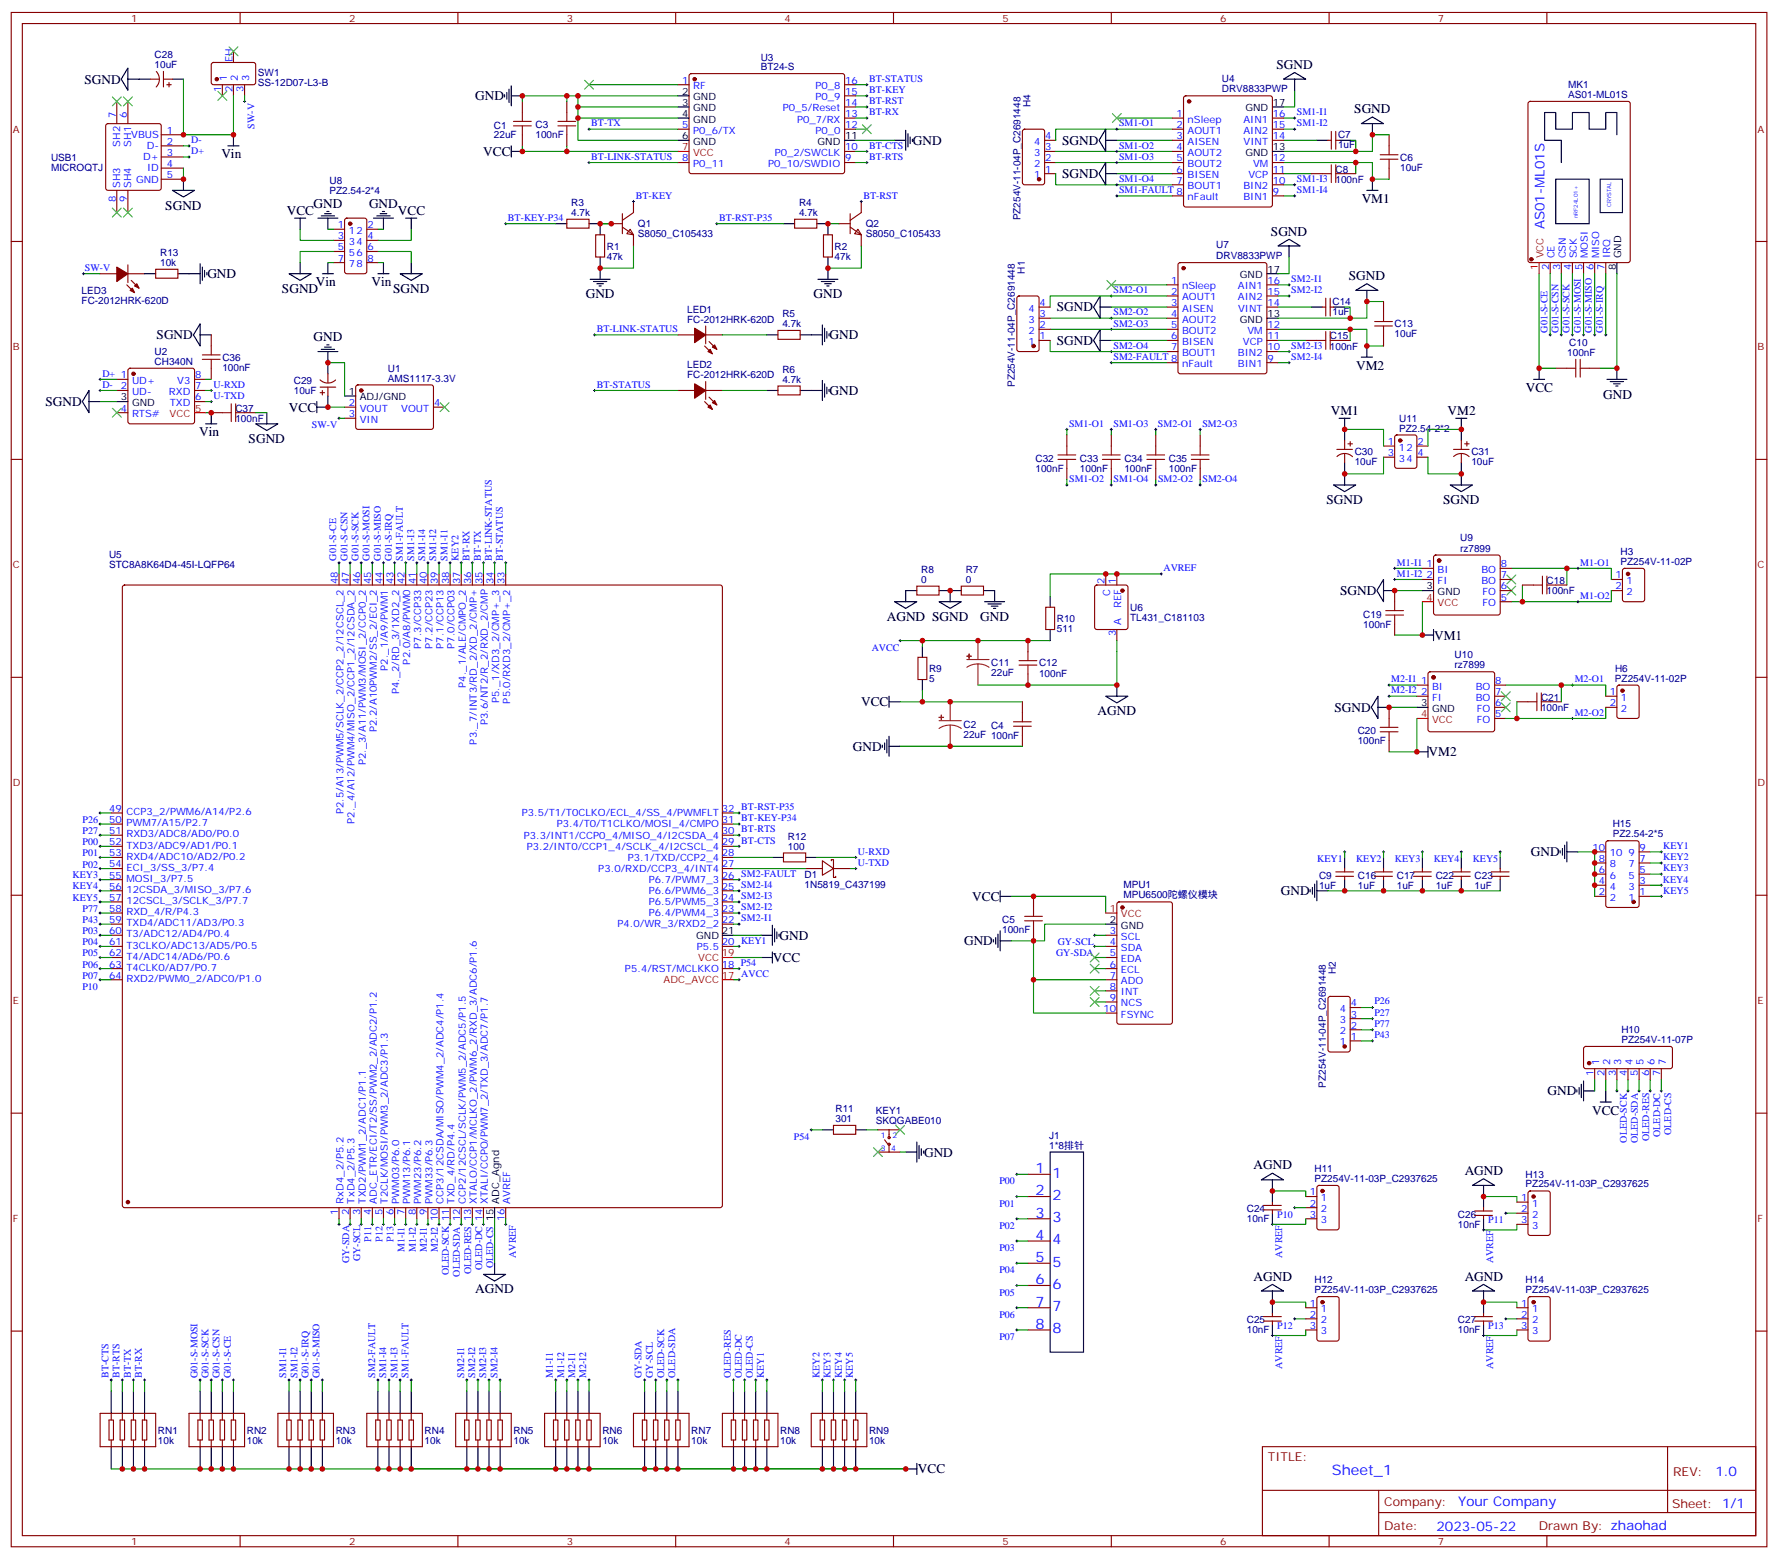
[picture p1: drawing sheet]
<svg xmlns="http://www.w3.org/2000/svg" width="564mm" height="494mm" viewBox="0 0 564 494" stroke-linecap="round" stroke-linejoin="round" font-family="sans-serif">
<defs><g id="words">
<g font-size="4.6" fill="#00f">
<text x="328.7" y="372.3">1</text>
<text x="334.1" y="373.7">1</text>
<text x="328.7" y="379.3">2</text>
<text x="334.1" y="380.7">2</text>
<text x="328.7" y="386.4">3</text>
<text x="334.1" y="387.8">3</text>
<text x="328.7" y="393.4">4</text>
<text x="334.1" y="394.8">4</text>
<text x="328.7" y="400.5">5</text>
<text x="334.1" y="401.9">5</text>
<text x="328.7" y="407.5">6</text>
<text x="334.1" y="408.9">6</text>
<text x="328.7" y="414.6">7</text>
<text x="334.1" y="416">7</text>
<text x="328.7" y="421.6">8</text>
<text x="334.1" y="423.1">8</text>
<text x="422.9" y="468.1">Sheet_1</text>
</g>
<g font-size="4.2">
<text x="405.3" y="21.8">SGND</text>
<text x="26.8" y="26.6">SGND</text>
<text x="150.8" y="31.8">GND</text>
<text x="430" y="35.9">SGND</text>
<text x="289.8" y="46">GND</text>
<text x="337.2" y="45.9">SGND</text>
<text x="70.3" y="50.2">Vin</text>
<text x="153.4" y="49.5">VCC</text>
<text x="337.2" y="56.5">SGND</text>
<text x="432.3" y="64.4">VM1</text>
<text x="52.5" y="66.5">SGND</text>
<text x="91" y="68.2">VCC</text>
<text x="99.5" y="66">GND</text>
<text x="117.2" y="66">GND</text>
<text x="126.3" y="68.2">VCC</text>
<text x="403.5" y="74.7">SGND</text>
<text x="65.8" y="88.3">GND</text>
<text x="428.2" y="88.8">SGND</text>
<text x="89.5" y="92.9">SGND</text>
<text x="100.3" y="90.7">Vin</text>
<text x="117.9" y="90.7">Vin</text>
<text x="124.8" y="92.9">SGND</text>
<text x="186" y="94.6">GND</text>
<text x="258.3" y="94.6">GND</text>
<text x="335.5" y="98.8">SGND</text>
<text x="49.7" y="107.7">SGND</text>
<text x="263.4" y="107.7">GND</text>
<text x="99.5" y="108.3">GND</text>
<text x="335.5" y="109.4">SGND</text>
<text x="430.5" y="117.3">VM2</text>
<text x="263.4" y="125.3">GND</text>
<text x="484.4" y="124.5">VCC</text>
<text x="14.4" y="128.9">SGND</text>
<text x="91.7" y="130.6">VCC</text>
<text x="422.5" y="131.7">VM1</text>
<text x="459.6" y="131.7">VM2</text>
<text x="509" y="126.6">GND</text>
<text x="63.2" y="138.4">Vin</text>
<text x="78.9" y="140.6">SGND</text>
<text x="421.1" y="159.9">SGND</text>
<text x="458.2" y="159.9">SGND</text>
<text x="425.4" y="188.8">SGND</text>
<text x="281.5" y="196.9">AGND SGND</text>
<text x="311.2" y="196.9">GND</text>
<text x="455.3" y="202.9">VM1</text>
<text x="273.4" y="224.1">VCC</text>
<text x="348.5" y="226.9">AGND</text>
<text x="423.7" y="225.9">SGND</text>
<text x="270.8" y="238.2">GND</text>
<text x="453.5" y="240">VM2</text>
<text x="486" y="271.7">GND</text>
<text x="308.7" y="285.9">VCC</text>
<text x="406.6" y="284.1">GND</text>
<text x="247.5" y="298.1">GND</text>
<text x="306.1" y="299.9">GND</text>
<text x="245.4" y="305.2">VCC</text>
<text x="491.3" y="347.6">GND</text>
<text x="505.4" y="353.6">VCC</text>
<text x="293.4" y="367">GND</text>
<text x="398" y="371.1">AGND</text>
<text x="465" y="372.8">AGND</text>
<text x="398" y="406.3">AGND</text>
<text x="465" y="406.3">AGND</text>
<text x="150.9" y="410.4">AGND</text>
<text x="291.4" y="467.5">VCC</text>
</g>
<g font-size="4.2" fill="#00f">
<text x="490.4" y="72.7" transform="rotate(-90 490.4 72.7)">AS01-ML01S</text>
<text x="544.6" y="468.3">1.0</text>
<text x="463" y="477.9">Your Company</text>
<text x="456" y="485.7">2023-05-22</text>
</g>
<g font-size="3.9" fill="#800">
<text x="402.6" y="463.6">TITLE:</text>
<text x="531.2" y="468.3">REV:</text>
<text x="439.5" y="477.8">Company:</text>
<text x="530.8" y="478.4">Sheet: 1/1</text>
<text x="439.5" y="485.5">Date:</text>
<text x="488.5" y="485.6">Drawn By: zhaohad</text>
</g>
<g font-size="3.2" fill="#800">
<text x="41.7" y="6.9">1</text>
<text x="110.8" y="6.9">2</text>
<text x="180" y="6.9">3</text>
<text x="249.1" y="6.9">4</text>
<text x="318.2" y="6.9">5</text>
<text x="387.4" y="6.9">6</text>
<text x="456.5" y="6.9">7</text>
<text x="4.1" y="42.1">A</text>
<text x="558" y="42.1">A</text>
<text x="4.1" y="111.2">B</text>
<text x="558" y="111.2">B</text>
<text x="4.1" y="180.3">C</text>
<text x="558" y="180.3">C</text>
<text x="4.1" y="249.5">D</text>
<text x="558" y="249.5">D</text>
<text x="4.1" y="318.6">E</text>
<text x="558" y="318.6">E</text>
<text x="4.1" y="387.8">F</text>
<text x="558" y="387.8">F</text>
<text x="41.7" y="490.3">1</text>
<text x="110.8" y="490.3">2</text>
<text x="180" y="490.3">3</text>
<text x="249.1" y="490.3">4</text>
<text x="318.2" y="490.3">5</text>
<text x="387.4" y="490.3">6</text>
<text x="456.5" y="490.3">7</text>
</g>
<g font-size="3.2" fill="#000080">
<text x="49.1" y="21.6">10uF</text>
<text x="49.1" y="18.4">C28</text>
<text x="241.5" y="22.2">BT24-S</text>
<text x="241.5" y="19.2">U3</text>
<text x="81.9" y="27.3">SS-12D07-L3-B</text>
<text x="81.9" y="24.2">SW1</text>
<text x="387.9" y="29.3">DRV8833PWP</text>
<text x="387.9" y="25.9">U4</text>
<text x="497.9" y="28">MK1</text>
<text x="327.1" y="33.9" transform="rotate(-90 327.1 33.9)">H4</text>
<text x="497.9" y="31.1">AS01-ML01S</text>
<text x="156.8" y="40.8">C1</text>
<text x="170" y="40.7">C3</text>
<text x="156.8" y="43.9">22uF</text>
<text x="170" y="43.9">100nF</text>
<text x="424.8" y="47">1uF</text>
<text x="424.8" y="43.9">C7</text>
<text x="16.2" y="51">USB1</text>
<text x="444.5" y="51">C6</text>
<text x="16.2" y="54.1">MICROQTJ</text>
<text x="104.6" y="58.4">U8</text>
<text x="424" y="58">100nF</text>
<text x="424" y="54.8">C8</text>
<text x="444.5" y="54.1">10uF</text>
<text x="104.6" y="61.5">PZ2.54-2*4</text>
<text x="181.4" y="65.3">R3</text>
<text x="253.7" y="65.3">R4</text>
<text x="181.4" y="68.5">4.7k</text>
<text x="253.7" y="68.5">4.7k</text>
<text x="323.9" y="69.9" transform="rotate(-90 323.9 69.9)">PZ254V-11-04P_C2691448</text>
<text x="202.5" y="75.3">S8050_C105433</text>
<text x="202.5" y="72.1">Q1</text>
<text x="274.8" y="75.3">S8050_C105433</text>
<text x="274.8" y="72.1">Q2</text>
<text x="50.8" y="81.2">R13</text>
<text x="192.7" y="82.4">47k</text>
<text x="192.7" y="79.2">R1</text>
<text x="265" y="82.4">47k</text>
<text x="265" y="79.2">R2</text>
<text x="386.2" y="82.2">DRV8833PWP</text>
<text x="386.2" y="78.8">U7</text>
<text x="50.8" y="84.4">10k</text>
<text x="325.4" y="86.8" transform="rotate(-90 325.4 86.8)">H1</text>
<text x="25.9" y="93.3">LED3</text>
<text x="25.9" y="96.5">FC-2012HRK-620D</text>
<text x="218.2" y="99.2">LED1</text>
<text x="248.4" y="100.6">R5</text>
<text x="423" y="100">1uF</text>
<text x="423" y="96.8">C14</text>
<text x="218.2" y="102.4">FC-2012HRK-620D</text>
<text x="248.4" y="103.8">4.7k</text>
<text x="422.2" y="107.7">C15</text>
<text x="442.8" y="107.1">10uF</text>
<text x="442.8" y="103.9">C13</text>
<text x="49.1" y="112.6">U2</text>
<text x="422.2" y="110.9">100nF</text>
<text x="497.6" y="113">100nF</text>
<text x="498.2" y="109.8">C10</text>
<text x="49.1" y="115.7">CH340N</text>
<text x="70.6" y="117.6">100nF</text>
<text x="70.6" y="114.5">C36</text>
<text x="123.2" y="118">U1</text>
<text x="218.2" y="116.8">LED2</text>
<text x="248.4" y="118.3">R6</text>
<text x="93.3" y="125">10uF</text>
<text x="93.3" y="121.8">C29</text>
<text x="123.2" y="121.1">AMS1117-3.3V</text>
<text x="218.2" y="120">FC-2012HRK-620D</text>
<text x="248.4" y="121.4">4.7k</text>
<text x="322.2" y="122.8" transform="rotate(-90 322.2 122.8)">PZ254V-11-04P_C2691448</text>
<text x="74.7" y="130.6">C37</text>
<text x="74.7" y="133.8">100nF</text>
<text x="444.2" y="136.9">PZ2.54-2*2</text>
<text x="444.2" y="133.8">U11</text>
<text x="328.7" y="149.7">100nF</text>
<text x="328.7" y="146.5">C32</text>
<text x="342.9" y="149.7">100nF</text>
<text x="342.9" y="146.5">C33</text>
<text x="357" y="149.7">100nF</text>
<text x="357" y="146.5">C34</text>
<text x="371.1" y="149.7">100nF</text>
<text x="371.1" y="146.5">C35</text>
<text x="430.1" y="147.6">10uF</text>
<text x="430.1" y="144.5">C30</text>
<text x="467.1" y="147.6">10uF</text>
<text x="467.1" y="144.5">C31</text>
<text x="463.6" y="171.7">U9</text>
<text x="34.6" y="177.2">U5</text>
<text x="463.6" y="175">rz7899</text>
<text x="514.5" y="179.3">PZ254V-11-02P</text>
<text x="514.5" y="176.2">H3</text>
<text x="34.6" y="180.3">STC8A8K64D4-45I-LQFP64</text>
<text x="292.5" y="184.9">0</text>
<text x="292.5" y="181.8">R8</text>
<text x="306.6" y="184.9">0</text>
<text x="306.6" y="181.8">R7</text>
<text x="491" y="185.4">C18</text>
<text x="491" y="188.5">100nF</text>
<text x="335.5" y="197.4">R10</text>
<text x="358.8" y="197">TL431_C181103</text>
<text x="358.8" y="193.8">U6</text>
<text x="432.8" y="195.9">C19</text>
<text x="335.5" y="200.5">511</text>
<text x="432.8" y="199.1">100nF</text>
<text x="461.8" y="208.7">U10</text>
<text x="295" y="213.2">R9</text>
<text x="314.7" y="214.6">22uF</text>
<text x="314.7" y="211.5">C11</text>
<text x="329.9" y="214.7">100nF</text>
<text x="329.9" y="211.5">C12</text>
<text x="461.8" y="212.1">rz7899</text>
<text x="512.7" y="213.2">H6</text>
<text x="295" y="216.4">5</text>
<text x="512.7" y="216.3">PZ254V-11-02P</text>
<text x="489.3" y="225.6">100nF</text>
<text x="489.3" y="222.4">C21</text>
<text x="305.9" y="230.9">C2</text>
<text x="314.6" y="231.2">C4</text>
<text x="431.1" y="233">C20</text>
<text x="305.9" y="234.1">22uF 100nF</text>
<text x="431" y="236.2">100nF</text>
<text x="512" y="262.5">H15</text>
<text x="250.2" y="269.6">100</text>
<text x="250.2" y="266.4">R12</text>
<text x="512" y="265.7">PZ2.54-2*5</text>
<text x="255.5" y="281.7">1N5819_C437199</text>
<text x="255.5" y="278.5">D1</text>
<text x="356.6" y="281.8">MPU1</text>
<text x="418.8" y="282">1uF</text>
<text x="418.8" y="278.8">C9</text>
<text x="431.1" y="282">1uF</text>
<text x="431.1" y="278.8">C16</text>
<text x="443.5" y="282">1uF</text>
<text x="443.5" y="278.8">C17</text>
<text x="455.8" y="282">1uF</text>
<text x="455.8" y="278.8">C22</text>
<text x="468.2" y="282">1uF</text>
<text x="468.2" y="278.8">C23</text>
<text x="356.6" y="284.9">MPU6500陀螺仪模块</text>
<text x="318.2" y="292.9">C5</text>
<text x="318.2" y="296.1">100nF</text>
<text x="424.1" y="309.1" transform="rotate(-90 424.1 309.1)">H2</text>
<text x="514.8" y="327.8">H10</text>
<text x="514.8" y="331">PZ254V-11-07P</text>
<text x="421" y="345.1" transform="rotate(-90 421 345.1)">PZ254V-11-04P_C2691448</text>
<text x="265.3" y="352.8">R11</text>
<text x="278.1" y="353.5">KEY1</text>
<text x="265.3" y="356">301</text>
<text x="278.1" y="356.7">SKQGABE010</text>
<text x="333.1" y="364.5">1*8排针</text>
<text x="333.1" y="361.3">J1</text>
<text x="417.3" y="371.9">H11</text>
<text x="417.3" y="375">PZ254V-11-03P_C2937625</text>
<text x="484.3" y="376.7">PZ254V-11-03P_C2937625</text>
<text x="484.3" y="373.6">H13</text>
<text x="395.8" y="387.8">10nF</text>
<text x="395.8" y="384.6">C24</text>
<text x="462.9" y="389.6">10nF</text>
<text x="462.9" y="386.4">C26</text>
<text x="417.3" y="407.1">H12</text>
<text x="484.3" y="407.1">H14</text>
<text x="417.3" y="410.3">PZ254V-11-03P_C2937625</text>
<text x="484.3" y="410.3">PZ254V-11-03P_C2937625</text>
<text x="395.8" y="419.9">C25</text>
<text x="462.9" y="419.9">C27</text>
<text x="395.8" y="423.1">10nF</text>
<text x="462.9" y="423.1">10nF</text>
<text x="50.1" y="455">RN1</text>
<text x="78.4" y="455">RN2</text>
<text x="106.6" y="455">RN3</text>
<text x="134.8" y="455">RN4</text>
<text x="163" y="455">RN5</text>
<text x="191.2" y="455">RN6</text>
<text x="219.5" y="455">RN7</text>
<text x="247.7" y="455">RN8</text>
<text x="275.9" y="455">RN9</text>
<text x="50.1" y="458.2">10k</text>
<text x="78.4" y="458.2">10k</text>
<text x="106.6" y="458.2">10k</text>
<text x="134.8" y="458.2">10k</text>
<text x="163" y="458.2">10k</text>
<text x="191.2" y="458.2">10k</text>
<text x="219.5" y="458.2">10k</text>
<text x="247.7" y="458.2">10k</text>
<text x="275.9" y="458.2">10k</text>
</g>
<g font-size="3.2" fill="#00f">
<text x="73.8" y="19.6" transform="rotate(-90 73.8 19.6)">EH</text>
<text x="70.2" y="29.1" transform="rotate(-90 70.2 29.1)">1</text>
<text x="72" y="25.6" transform="rotate(-90 72 25.6)">1</text>
<text x="73.8" y="29.1" transform="rotate(-90 73.8 29.1)">2</text>
<text x="75.5" y="25.6" transform="rotate(-90 75.5 25.6)">2</text>
<text x="77.3" y="29.1" transform="rotate(-90 77.3 29.1)">3</text>
<text x="79.1" y="25.6" transform="rotate(-90 79.1 25.6)">3</text>
<text x="216.6" y="26.5">1</text>
<text x="220.1" y="28.3">RF</text>
<text x="258.9" y="28.3">P0_8</text>
<text x="268.3" y="26.5">16</text>
<text x="275.9" y="29.5">BT-KEY</text>
<text x="275.9" y="26">BT-STATUS</text>
<text x="248.5" y="35.3">P0_5/Reset</text>
<text x="258.9" y="31.8">P0_9</text>
<text x="268.3" y="33.6">14</text>
<text x="268.3" y="30.1">15</text>
<text x="275.9" y="33.1">BT-RST</text>
<text x="36.7" y="37.5" transform="rotate(-90 36.7 37.5)">7</text>
<text x="40.3" y="37.5" transform="rotate(-90 40.3 37.5)">6</text>
<text x="80.7" y="40.8" transform="rotate(-90 80.7 40.8)">SW-V</text>
<text x="187.7" y="40.1">BT-TX</text>
<text x="216.6" y="40.6">5</text>
<text x="253.1" y="38.9">P0_7/RX</text>
<text x="268.3" y="40.6">12</text>
<text x="268.3" y="37.1">13</text>
<text x="275.9" y="36.6">BT-RX</text>
<text x="355.3" y="40.1">SM1-O1</text>
<text x="373.5" y="37.1">1</text>
<text x="373.5" y="40.6">2</text>
<text x="377" y="38.9">nSleep</text>
<text x="394.8" y="38.9">AIN1</text>
<text x="404.1" y="40.6">15</text>
<text x="404.1" y="37.1">16</text>
<text x="411.7" y="40.1">SM1-I2</text>
<text x="411.7" y="36.6">SM1-I1</text>
<text x="38.1" y="46.5" transform="rotate(-90 38.1 46.5)">SH2</text>
<text x="41.6" y="43.8">VBUS</text>
<text x="41.7" y="46.5" transform="rotate(-90 41.7 46.5)">SH1</text>
<text x="46.6" y="47.3">D-</text>
<text x="53" y="42.4">1</text>
<text x="53" y="45.9">2</text>
<text x="60.7" y="45.4">D-</text>
<text x="220.1" y="42.4">P0_6/TX</text>
<text x="258.9" y="42.4">P0_0</text>
<text x="268.3" y="47.7">10</text>
<text x="275.9" y="47.2">BT-CTS</text>
<text x="328.3" y="45.9">4</text>
<text x="331.8" y="47.7">3</text>
<text x="331.8" y="44.2">4</text>
<text x="355.3" y="47.2">SM1-O2</text>
<text x="373.5" y="44.2">3</text>
<text x="373.5" y="47.7">4</text>
<text x="377" y="42.4">AOUT1</text>
<text x="377" y="45.9">AISEN</text>
<text x="394.8" y="42.4">AIN2</text>
<text x="394.8" y="45.9">VINT</text>
<text x="404.1" y="44.2">14</text>
<text x="45.4" y="50.9">D+</text>
<text x="53" y="49.5">3</text>
<text x="53" y="53">4</text>
<text x="60.7" y="48.9">D+</text>
<text x="187.7" y="50.7">BT-LINK-STATUS</text>
<text x="216.6" y="51.2">8</text>
<text x="220.1" y="53">P0_11</text>
<text x="243.8" y="53">P0_10/SWDIO</text>
<text x="246" y="49.5">P0_2/SWCLK</text>
<text x="268.3" y="51.2">9</text>
<text x="275.9" y="50.7">BT-RTS</text>
<text x="328.3" y="53">2</text>
<text x="328.3" y="49.5">3</text>
<text x="331.8" y="51.2">2</text>
<text x="355.3" y="50.7">SM1-O3</text>
<text x="373.5" y="51.2">5</text>
<text x="377" y="49.5">AOUT2</text>
<text x="377" y="53">BOUT2</text>
<text x="397.8" y="53">VM</text>
<text x="404.1" y="51.2">12</text>
<text x="38.1" y="59.7" transform="rotate(-90 38.1 59.7)">SH3</text>
<text x="41.7" y="59.7" transform="rotate(-90 41.7 59.7)">SH4</text>
<text x="43.2" y="57.9">GND</text>
<text x="46.7" y="54.4">ID</text>
<text x="53" y="56.5">5</text>
<text x="328.3" y="56.5">1</text>
<text x="331.8" y="54.8">1</text>
<text x="355.3" y="57.7">SM1-O4</text>
<text x="373.5" y="54.8">6</text>
<text x="373.5" y="58.3">7</text>
<text x="377" y="56.5">BISEN</text>
<text x="396.4" y="56.5">VCP</text>
<text x="404.1" y="58.3">10</text>
<text x="404.1" y="54.8">11</text>
<text x="411.7" y="57.7">SM1-I3</text>
<text x="36.7" y="64.2" transform="rotate(-90 36.7 64.2)">8</text>
<text x="40.3" y="64.2" transform="rotate(-90 40.3 64.2)">9</text>
<text x="201.8" y="63">BT-KEY</text>
<text x="274.1" y="63">BT-RST</text>
<text x="355.3" y="61.3">SM1-FAULT 8</text>
<text x="377" y="60">BOUT1</text>
<text x="377" y="63.6">nFault</text>
<text x="394.8" y="63.6">BIN1</text>
<text x="394.8" y="60">BIN2</text>
<text x="404.1" y="61.8">9</text>
<text x="411.7" y="61.3">SM1-I4</text>
<text x="161.3" y="70.1">BT-KEY-P34</text>
<text x="228.3" y="70.1">BT-RST-P35</text>
<text x="107.2" y="72.4">1</text>
<text x="107.2" y="75.9">3</text>
<text x="110.7" y="74.2">12</text>
<text x="110.7" y="77.7">34</text>
<text x="116.6" y="75.9">4</text>
<text x="116.6" y="72.4">2</text>
<text x="107.2" y="79.4">5</text>
<text x="107.2" y="83">7</text>
<text x="110.7" y="81.2">56</text>
<text x="116.6" y="83">8</text>
<text x="116.6" y="79.4">6</text>
<text x="493.6" y="82" transform="rotate(-90 493.6 82)">CE</text>
<text x="497.1" y="82" transform="rotate(-90 497.1 82)">CSN</text>
<text x="500.6" y="82" transform="rotate(-90 500.6 82)">SCK</text>
<text x="504.2" y="82" transform="rotate(-90 504.2 82)">MOSI</text>
<text x="507.7" y="82" transform="rotate(-90 507.7 82)">MISO</text>
<text x="511.2" y="82" transform="rotate(-90 511.2 82)">IRQ</text>
<text x="27" y="86">SW-V</text>
<text x="110.7" y="84.7">78</text>
<text x="410" y="89.5">SM2-I1</text>
<text x="491.8" y="85.5" transform="rotate(-90 491.8 85.5)">2</text>
<text x="495.3" y="85.5" transform="rotate(-90 495.3 85.5)">3</text>
<text x="498.9" y="85.5" transform="rotate(-90 498.9 85.5)">4</text>
<text x="502.4" y="85.5" transform="rotate(-90 502.4 85.5)">5</text>
<text x="505.9" y="85.5" transform="rotate(-90 505.9 85.5)">6</text>
<text x="509.4" y="85.5" transform="rotate(-90 509.4 85.5)">7</text>
<text x="353.5" y="93">SM2-O1</text>
<text x="371.8" y="90">1</text>
<text x="371.8" y="93.6">2</text>
<text x="375.3" y="91.8">nSleep</text>
<text x="375.3" y="95.3">AOUT1</text>
<text x="393" y="95.3">AIN2</text>
<text x="393" y="91.8">AIN1</text>
<text x="402.4" y="93.6">15</text>
<text x="402.4" y="90">16</text>
<text x="410" y="93">SM2-I2</text>
<text x="326.6" y="98.8">4</text>
<text x="330.1" y="100.6">3</text>
<text x="330.1" y="97.1">4</text>
<text x="353.5" y="100.1">SM2-O2</text>
<text x="371.8" y="97.1">3</text>
<text x="371.8" y="100.6">4</text>
<text x="375.3" y="98.8">AISEN</text>
<text x="393.1" y="98.8">VINT</text>
<text x="402.4" y="97.1">14</text>
<text x="189.5" y="105.4">BT-LINK-STATUS</text>
<text x="326.6" y="105.9">2</text>
<text x="326.6" y="102.4">3</text>
<text x="330.1" y="107.7">1</text>
<text x="330.1" y="104.1">2</text>
<text x="353.5" y="103.6">SM2-O3</text>
<text x="371.8" y="104.1">5</text>
<text x="371.8" y="107.7">6</text>
<text x="375.3" y="102.4">AOUT2</text>
<text x="375.3" y="105.9">BOUT2</text>
<text x="396.1" y="105.9">VM</text>
<text x="402.4" y="107.7">11</text>
<text x="402.4" y="104.1">12</text>
<text x="491.3" y="105.6" transform="rotate(-90 491.3 105.6)">G01-S-CE</text>
<text x="494.8" y="105.6" transform="rotate(-90 494.8 105.6)">G01-S-CSN</text>
<text x="498.3" y="105.6" transform="rotate(-90 498.3 105.6)">G01-S-SCK</text>
<text x="501.9" y="105.6" transform="rotate(-90 501.9 105.6)">G01-S-MOSI</text>
<text x="505.4" y="105.6" transform="rotate(-90 505.4 105.6)">G01-S-MISO</text>
<text x="508.9" y="105.6" transform="rotate(-90 508.9 105.6)">G01-S-IRQ</text>
<text x="326.6" y="109.4">1</text>
<text x="353.5" y="110.7">SM2-O4</text>
<text x="371.8" y="111.2">7</text>
<text x="375.3" y="109.4">BISEN</text>
<text x="375.3" y="113">BOUT1</text>
<text x="393" y="113">BIN2</text>
<text x="394.6" y="109.4">VCP</text>
<text x="402.4" y="111.2">10</text>
<text x="410" y="110.7">SM2-I3</text>
<text x="32.5" y="119.5">D+ 1</text>
<text x="353.5" y="114.2">SM2-FAULT 8</text>
<text x="375.3" y="116.5">nFault</text>
<text x="393" y="116.5">BIN1</text>
<text x="402.4" y="114.7">9</text>
<text x="410" y="114.2">SM2-I4</text>
<text x="32.5" y="123">D-</text>
<text x="38.4" y="123.5">2</text>
<text x="41.9" y="121.8">UD+</text>
<text x="41.9" y="125.3">UD-</text>
<text x="53.6" y="125.3">RXD</text>
<text x="56.3" y="121.8">V3</text>
<text x="61.9" y="123.5">7</text>
<text x="61.9" y="120">8</text>
<text x="67.8" y="123">U-RXD</text>
<text x="189.5" y="123">BT-STATUS</text>
<text x="38.4" y="130.6">4</text>
<text x="53.9" y="128.8">TXD</text>
<text x="61.9" y="127.1">6</text>
<text x="67.8" y="126.5">U-TXD</text>
<text x="110.7" y="128.8">2</text>
<text x="114.2" y="130.6">VOUT</text>
<text x="127.4" y="130.6">VOUT</text>
<text x="137.8" y="128.8">4</text>
<text x="41.9" y="132.4">RTS#</text>
<text x="99" y="135.8">SW-V</text>
<text x="110.7" y="132.4">3</text>
<text x="114.2" y="134.1">VIN</text>
<text x="339.4" y="135.4">SM1-O1</text>
<text x="353.5" y="135.4">SM1-O3</text>
<text x="367.6" y="135.4">SM2-O1</text>
<text x="381.7" y="135.4">SM2-O3</text>
<text x="440.6" y="141.2">1</text>
<text x="444.1" y="142.9">12</text>
<text x="450" y="141.2">2</text>
<text x="440.6" y="144.7">3</text>
<text x="444.1" y="146.5">34</text>
<text x="450" y="144.7">4</text>
<text x="339.4" y="153">SM1-O2</text>
<text x="353.5" y="153">SM1-O4</text>
<text x="367.6" y="153">SM2-O2</text>
<text x="381.8" y="153">SM2-O4</text>
<text x="106.8" y="177.9" transform="rotate(-90 106.8 177.9)">G01-S-CE</text>
<text x="110.3" y="177.9" transform="rotate(-90 110.3 177.9)">G01-S-CSN</text>
<text x="113.8" y="177.9" transform="rotate(-90 113.8 177.9)">G01-S-SCK</text>
<text x="117.3" y="177.9" transform="rotate(-90 117.3 177.9)">G01-S-MOSI</text>
<text x="120.9" y="177.9" transform="rotate(-90 120.9 177.9)">G01-S-MISO</text>
<text x="124.4" y="177.9" transform="rotate(-90 124.4 177.9)">G01-S-IRQ</text>
<text x="127.9" y="177.9" transform="rotate(-90 127.9 177.9)">SM1-FAULT</text>
<text x="131.4" y="177.9" transform="rotate(-90 131.4 177.9)">SM1-I3</text>
<text x="135" y="177.9" transform="rotate(-90 135 177.9)">SM1-I4</text>
<text x="138.5" y="177.9" transform="rotate(-90 138.5 177.9)">SM1-I2</text>
<text x="142" y="177.9" transform="rotate(-90 142 177.9)">SM1-I1</text>
<text x="145.5" y="177.9" transform="rotate(-90 145.5 177.9)">KEY2</text>
<text x="149.1" y="177.9" transform="rotate(-90 149.1 177.9)">BT-RX</text>
<text x="152.6" y="177.9" transform="rotate(-90 152.6 177.9)">BT-TX</text>
<text x="156.1" y="177.9" transform="rotate(-90 156.1 177.9)">BT-LINK-STATUS</text>
<text x="159.7" y="177.9" transform="rotate(-90 159.7 177.9)">BT-STATUS</text>
<text x="443.5" y="179.5">M1-I1</text>
<text x="452.9" y="180">1</text>
<text x="476.5" y="180">8</text>
<text x="501.7" y="179.5">M1-O1</text>
<text x="107.3" y="185.5" transform="rotate(-90 107.3 185.5)">48</text>
<text x="110.8" y="185.5" transform="rotate(-90 110.8 185.5)">47</text>
<text x="114.3" y="185.5" transform="rotate(-90 114.3 185.5)">46</text>
<text x="117.9" y="185.5" transform="rotate(-90 117.9 185.5)">45</text>
<text x="121.4" y="185.5" transform="rotate(-90 121.4 185.5)">44</text>
<text x="124.9" y="185.5" transform="rotate(-90 124.9 185.5)">43</text>
<text x="128.4" y="185.5" transform="rotate(-90 128.4 185.5)">42</text>
<text x="132" y="185.5" transform="rotate(-90 132 185.5)">41</text>
<text x="135.5" y="185.5" transform="rotate(-90 135.5 185.5)">40</text>
<text x="139" y="185.5" transform="rotate(-90 139 185.5)">39</text>
<text x="142.6" y="185.5" transform="rotate(-90 142.6 185.5)">38</text>
<text x="146.1" y="185.5" transform="rotate(-90 146.1 185.5)">37</text>
<text x="149.6" y="185.5" transform="rotate(-90 149.6 185.5)">36</text>
<text x="153.1" y="185.5" transform="rotate(-90 153.1 185.5)">35</text>
<text x="156.7" y="185.5" transform="rotate(-90 156.7 185.5)">34</text>
<text x="160.2" y="185.5" transform="rotate(-90 160.2 185.5)">33</text>
<text x="350.7" y="185.5" transform="rotate(-90 350.7 185.5)">2</text>
<text x="354.2" y="185.5" transform="rotate(-90 354.2 185.5)">1</text>
<text x="369.4" y="181.2">AVREF</text>
<text x="443.5" y="183">M1-I2</text>
<text x="452.9" y="183.5">2</text>
<text x="456.4" y="181.8">BI</text>
<text x="456.4" y="185.3">FI</text>
<text x="470.3" y="185.3">BO</text>
<text x="470.3" y="181.8">BO</text>
<text x="476.5" y="183.5">7</text>
<text x="512.9" y="183.5">1</text>
<text x="516.4" y="185.3">1</text>
<text x="352.5" y="189.2" transform="rotate(-90 352.5 189.2)">C</text>
<text x="470.7" y="188.8">FO</text>
<text x="476.5" y="190.6">5</text>
<text x="476.5" y="187">6</text>
<text x="501.7" y="190">M1-O2</text>
<text x="512.9" y="187">2</text>
<text x="516.4" y="188.8">2</text>
<text x="356" y="193" transform="rotate(-90 356 193)">REF</text>
<text x="470.7" y="192.3">FO</text>
<text x="354.2" y="201.9" transform="rotate(-90 354.2 201.9)">3</text>
<text x="356" y="198.4" transform="rotate(-90 356 198.4)">A</text>
<text x="133.7" y="205.9" transform="rotate(-90 133.7 205.9)">P7.3/CCP33</text>
<text x="137.3" y="205.9" transform="rotate(-90 137.3 205.9)">P7.2/CCP23</text>
<text x="140.8" y="205.9" transform="rotate(-90 140.8 205.9)">P7.1/CCP13</text>
<text x="144.3" y="205.9" transform="rotate(-90 144.3 205.9)">P7.0/CCP03</text>
<text x="276.8" y="206.4">AVCC</text>
<text x="123.2" y="212.9" transform="rotate(-90 123.2 212.9)">P2._1/A9/PWM1</text>
<text x="130.2" y="210.8" transform="rotate(-90 130.2 210.8)">P2.0/A8/PWM0</text>
<text x="126.7" y="220.3" transform="rotate(-90 126.7 220.3)">P4._2/RD_3/1XD2_2</text>
<text x="147.8" y="218.2" transform="rotate(-90 147.8 218.2)">P4._1/ALE/CMPO_2</text>
<text x="441.7" y="216.5">M2-I1</text>
<text x="441.7" y="220">M2-I2</text>
<text x="451.2" y="217">1</text>
<text x="451.2" y="220.6">2</text>
<text x="454.7" y="218.8">BI</text>
<text x="468.5" y="218.8">BO</text>
<text x="474.7" y="220.6">7</text>
<text x="474.7" y="217">8</text>
<text x="499.9" y="216.5">M2-O1</text>
<text x="511.1" y="220.6">1</text>
<text x="158.4" y="223" transform="rotate(-90 158.4 223)">P5._1/XD3_2/CMP+_3</text>
<text x="162" y="223.2" transform="rotate(-90 162 223.2)">P5.0/RXD3_2/CMP+_2</text>
<text x="454.7" y="222.3">FI</text>
<text x="468.5" y="222.3">BO</text>
<text x="468.9" y="225.8">FO</text>
<text x="474.7" y="227.6">5</text>
<text x="474.7" y="224.1">6</text>
<text x="499.9" y="227.1">M2-O2</text>
<text x="511.1" y="224.1">2</text>
<text x="514.6" y="222.3">1</text>
<text x="514.6" y="225.8">2</text>
<text x="119.6" y="232.3" transform="rotate(-90 119.6 232.3)">P2.2/A10PWM2/SS_2/ECI_2</text>
<text x="154.9" y="230" transform="rotate(-90 154.9 230)">P3.6/NT2/R_2/RXD_2/CMP</text>
<text x="468.9" y="229.4">FO</text>
<text x="151.4" y="236.2" transform="rotate(-90 151.4 236.2)">P3._7/INT3/RD_2/XD_2/CMP+</text>
<text x="116.1" y="242.9" transform="rotate(-90 116.1 242.9)">P2._3/A11/PWM3/MOSI_2/CCP0_2</text>
<text x="34.6" y="257.6">49</text>
<text x="229.2" y="257.6">32 BT-RST-P35</text>
<text x="26.2" y="261.2">P26</text>
<text x="34.6" y="261.1">50</text>
<text x="40.1" y="258.7">CCP3_2/PWM6/A14/P2.6</text>
<text x="40.1" y="262.2">PWM7/A15/P2.7</text>
<text x="109" y="258.4" transform="rotate(-90 109 258.4)">P2.5/A13/PWM5/SCLK_2/CCP2_2/12CSCL_2</text>
<text x="112.6" y="261.4" transform="rotate(-90 112.6 261.4)">P2._4/A12/PWM4/MISO_2/CCP1_2/12CSDA_2</text>
<text x="165.7" y="259">P3.5/T1/T0CLKO/ECL_4/SS_4/PWMFLT</text>
<text x="176.8" y="262.5">P3.4/T0/T1CLKO/MOSI_4/CMPO</text>
<text x="229.2" y="261.1">31 BT-KEY-P34</text>
<text x="26.2" y="264.7">P27</text>
<text x="26.2" y="268.2">P00</text>
<text x="34.6" y="264.7">51</text>
<text x="34.6" y="268.2">52</text>
<text x="40.1" y="265.7">RXD3/ADC8/AD0/P0.0</text>
<text x="40.1" y="269.2">TXD3/ADC9/AD1/P0.1</text>
<text x="166.3" y="266.1">P3.3/INT1/CCP0_4/MISO_4/I2CSDA_4</text>
<text x="167.2" y="269.6">P3.2/INT0/CCP1_4/SCLK_4/I2CSCL_4</text>
<text x="229.2" y="268.2">29 BT-CTS</text>
<text x="229.2" y="264.7">30 BT-RTS</text>
<text x="505.6" y="269.9">10</text>
<text x="520.6" y="269.9">9</text>
<text x="528.1" y="269.5">KEY1</text>
<text x="26.2" y="271.7">P01</text>
<text x="26.2" y="275.3">P02</text>
<text x="34.6" y="271.7">53</text>
<text x="34.6" y="275.2">54</text>
<text x="40.1" y="272.8">RXD4/ADC10/AD2/P0.2</text>
<text x="199.3" y="273.1">P3.1/TXD/CCP2_4</text>
<text x="229.2" y="275.2">27</text>
<text x="229.2" y="271.7">28</text>
<text x="272.4" y="271.2">U-RXD</text>
<text x="272.4" y="274.7">U-TXD</text>
<text x="418.2" y="273.4">KEY1</text>
<text x="430.5" y="273.4">KEY2</text>
<text x="442.9" y="273.4">KEY3</text>
<text x="455.2" y="273.4">KEY4</text>
<text x="467.6" y="273.4">KEY5</text>
<text x="507.6" y="273.5">8</text>
<text x="511.1" y="271.7">10</text>
<text x="511.1" y="275.2">8</text>
<text x="517.1" y="275.2">7</text>
<text x="517.1" y="271.7">9</text>
<text x="520.6" y="273.5">7</text>
<text x="528.1" y="273">KEY2</text>
<text x="23.1" y="278.7">KEY3</text>
<text x="34.6" y="278.8">55</text>
<text x="40.1" y="276.3">ECI_3/SS_3/P7.4</text>
<text x="40.1" y="279.8">MOSI_3/P7.5</text>
<text x="190" y="276.6">P3.0/RXD/CCP3_4/INT4</text>
<text x="206" y="280.2">P6.7/PWM7_3</text>
<text x="229.2" y="278.8">26 SM2-FAULT</text>
<text x="507.6" y="277">6</text>
<text x="507.6" y="280.5">4</text>
<text x="511.1" y="278.8">6</text>
<text x="517.1" y="278.8">5</text>
<text x="520.6" y="280.5">3</text>
<text x="520.6" y="277">5</text>
<text x="528" y="280">KEY4</text>
<text x="528.1" y="276.5">KEY3</text>
<text x="23.1" y="282.2">KEY4</text>
<text x="23.1" y="285.8">KEY5</text>
<text x="34.6" y="282.3">56</text>
<text x="34.6" y="285.8">57</text>
<text x="40.1" y="283.4">12CSDA_3/MISO_3/P7.6</text>
<text x="40.1" y="286.9">12CSCL_3/SCLK_3/P7.7</text>
<text x="206" y="287.2">P6.5/PWM5_3</text>
<text x="206" y="283.7">P6.6/PWM6_3</text>
<text x="229.2" y="285.8">24 SM2-I3</text>
<text x="229.2" y="282.3">25 SM2-I4</text>
<text x="507.6" y="284.1">2</text>
<text x="511.1" y="282.3">4</text>
<text x="511.1" y="285.8">2</text>
<text x="517.1" y="285.8">1</text>
<text x="517.1" y="282.3">3</text>
<text x="520.6" y="284.1">1</text>
<text x="528.1" y="283.6">KEY5</text>
<text x="26.2" y="289.4">P77</text>
<text x="26.2" y="292.9">P43</text>
<text x="34.6" y="289.3">58</text>
<text x="34.6" y="292.9">59</text>
<text x="40.1" y="290.4">RXD_4/R/P4.3</text>
<text x="40.1" y="293.9">TXD4/ADC11/AD3/P0.3</text>
<text x="206" y="290.8">P6.4/PWM4_3</text>
<text x="229.2" y="292.9">22 SM2-I1</text>
<text x="229.2" y="289.3">23 SM2-I2</text>
<text x="26.2" y="296.4">P03</text>
<text x="26.2" y="300">P04</text>
<text x="34.6" y="296.4">60</text>
<text x="34.6" y="299.9">61</text>
<text x="40.1" y="297.5">T3/ADC12/AD4/P0.4</text>
<text x="196" y="294.3">P4.0/WR_3/RXD2_2</text>
<text x="229.2" y="299.9">20 KEY1</text>
<text x="335.8" y="299.9">GY-SCL</text>
<text x="352.4" y="296.4">3</text>
<text x="352.4" y="299.9">4</text>
<text x="355.9" y="298.2">SCL</text>
<text x="26.2" y="303.5">P05</text>
<text x="34.6" y="303.5">62</text>
<text x="40.1" y="301">T3CLKO/ADC13/AD5/P0.5</text>
<text x="40.1" y="304.5">T4/ADC14/AD6/P0.6</text>
<text x="221.2" y="301.3">P5.5</text>
<text x="335.3" y="303.5">GY-SDA</text>
<text x="352.4" y="303.5">5</text>
<text x="355.9" y="301.7">SDA</text>
<text x="355.9" y="305.2">EDA</text>
<text x="26.2" y="307">P06</text>
<text x="26.2" y="310.5">P07</text>
<text x="34.6" y="307">63</text>
<text x="34.6" y="310.5">64</text>
<text x="40.1" y="308">T4CLK0/AD7/P0.7</text>
<text x="40.1" y="311.6">RXD2/PWM0_2/ADC0/P1.0</text>
<text x="198.4" y="308.4">P5.4/RST/MCLKKO</text>
<text x="229.2" y="307">18 P54</text>
<text x="352.4" y="307">6</text>
<text x="352.4" y="310.5">7</text>
<text x="355.9" y="308.8">ECL</text>
<text x="26.2" y="314">P10</text>
<text x="352.4" y="314">8</text>
<text x="352.4" y="317.6">9</text>
<text x="355.9" y="312.3">ADO</text>
<text x="355.9" y="315.8">INT</text>
<text x="350.4" y="321.1">10</text>
<text x="355.9" y="319.3">NCS</text>
<text x="355.9" y="322.9">FSYNC</text>
<text x="425.3" y="321.1">4</text>
<text x="428.8" y="322.9">3</text>
<text x="428.8" y="319.3">4</text>
<text x="436.4" y="318.7">P26</text>
<text x="436.4" y="322.2">P27</text>
<text x="425.3" y="328.2">2</text>
<text x="425.3" y="324.6">3</text>
<text x="428.8" y="329.9">1</text>
<text x="428.8" y="326.4">2</text>
<text x="436.3" y="329.4">P43</text>
<text x="436.4" y="325.8">P77</text>
<text x="425.3" y="331.7">1</text>
<text x="505.9" y="341.3" transform="rotate(-90 505.9 341.3)">1</text>
<text x="507.7" y="337.8" transform="rotate(-90 507.7 337.8)">1</text>
<text x="509.4" y="341.3" transform="rotate(-90 509.4 341.3)">2</text>
<text x="511.2" y="337.8" transform="rotate(-90 511.2 337.8)">2</text>
<text x="513" y="341.3" transform="rotate(-90 513 341.3)">3</text>
<text x="514.7" y="337.8" transform="rotate(-90 514.7 337.8)">3</text>
<text x="516.5" y="341.3" transform="rotate(-90 516.5 341.3)">4</text>
<text x="518.3" y="337.8" transform="rotate(-90 518.3 337.8)">4</text>
<text x="520" y="341.3" transform="rotate(-90 520 341.3)">5</text>
<text x="521.8" y="337.8" transform="rotate(-90 521.8 337.8)">5</text>
<text x="523.6" y="341.3" transform="rotate(-90 523.6 341.3)">6</text>
<text x="525.3" y="337.8" transform="rotate(-90 525.3 337.8)">6</text>
<text x="527.1" y="341.3" transform="rotate(-90 527.1 341.3)">7</text>
<text x="528.8" y="337.8" transform="rotate(-90 528.8 337.8)">7</text>
<text x="252" y="361.7">P54</text>
<text x="516.5" y="362.5" transform="rotate(-90 516.5 362.5)">OLED-SCK</text>
<text x="520" y="362.7" transform="rotate(-90 520 362.7)">OLED-SDA</text>
<text x="523.6" y="362" transform="rotate(-90 523.6 362)">OLED-RES</text>
<text x="527.1" y="360.7" transform="rotate(-90 527.1 360.7)">OLED-DC</text>
<text x="530.6" y="360.1" transform="rotate(-90 530.6 360.1)">OLED-CS</text>
<text x="317.3" y="375.8">P00</text>
<text x="109" y="381.9" transform="rotate(-90 109 381.9)">RxD4_2/P5.2</text>
<text x="112.6" y="381.9" transform="rotate(-90 112.6 381.9)">TxD4_2/P5.3</text>
<text x="116.1" y="381.9" transform="rotate(-90 116.1 381.9)">TXD2/PWM1_2/ADC1/P1.1</text>
<text x="119.6" y="381.9" transform="rotate(-90 119.6 381.9)">ADC_ETR/ECI/T2/SS/PWM2_2/ADC2/P1.2</text>
<text x="123.2" y="381.9" transform="rotate(-90 123.2 381.9)">T2CLK/MOSI/PWM3_2/ADC3/P1.3</text>
<text x="126.7" y="381.9" transform="rotate(-90 126.7 381.9)">PWM03/P6.0</text>
<text x="130.2" y="381.9" transform="rotate(-90 130.2 381.9)">PWM13/P6.1</text>
<text x="133.7" y="381.9" transform="rotate(-90 133.7 381.9)">PWM23/P6.2</text>
<text x="137.3" y="381.9" transform="rotate(-90 137.3 381.9)">PWM33/P6.3</text>
<text x="140.8" y="381.9" transform="rotate(-90 140.8 381.9)">CCP3/12CSDA/MISO/PWM4_2/ADC4/P1.4</text>
<text x="144.3" y="381.9" transform="rotate(-90 144.3 381.9)">TXD_4/RD/P4.4</text>
<text x="147.8" y="381.9" transform="rotate(-90 147.8 381.9)">CCP2/12CSCL/SCLK/PWM5_2/ADC5/P1.5</text>
<text x="151.4" y="381.9" transform="rotate(-90 151.4 381.9)">XTALO/CCP1/MCLKO_2/PWM6_2/RXD_3/ADC6/P1.6</text>
<text x="154.9" y="381.9" transform="rotate(-90 154.9 381.9)">XTALI/CCPO/PWM7_2/TXD_3/ADC7/P1.7</text>
<text x="162" y="381.9" transform="rotate(-90 162 381.9)">AVREF</text>
<text x="317.3" y="382.9">P01</text>
<text x="415.9" y="379.3">1</text>
<text x="415.9" y="382.8">2</text>
<text x="419.4" y="381.1">1</text>
<text x="482.9" y="381.1">1</text>
<text x="486.4" y="382.8">1</text>
<text x="107.3" y="385.4" transform="rotate(-90 107.3 385.4)">1</text>
<text x="110.8" y="385.4" transform="rotate(-90 110.8 385.4)">2</text>
<text x="114.3" y="385.4" transform="rotate(-90 114.3 385.4)">3</text>
<text x="117.9" y="385.4" transform="rotate(-90 117.9 385.4)">4</text>
<text x="121.4" y="385.4" transform="rotate(-90 121.4 385.4)">5</text>
<text x="124.9" y="385.4" transform="rotate(-90 124.9 385.4)">6</text>
<text x="128.4" y="385.4" transform="rotate(-90 128.4 385.4)">7</text>
<text x="132" y="385.4" transform="rotate(-90 132 385.4)">8</text>
<text x="135.5" y="385.4" transform="rotate(-90 135.5 385.4)">9</text>
<text x="139" y="387.4" transform="rotate(-90 139 387.4)">10</text>
<text x="160.2" y="387.4" transform="rotate(-90 160.2 387.4)">16</text>
<text x="317.3" y="389.9">P02</text>
<text x="405.5" y="386.4">P10</text>
<text x="415.9" y="386.4">3</text>
<text x="419.4" y="384.6">2</text>
<text x="419.4" y="388.1">3</text>
<text x="472.5" y="388.1">P11</text>
<text x="482.9" y="384.6">2</text>
<text x="482.9" y="388.1">3</text>
<text x="486.4" y="386.4">2</text>
<text x="486.4" y="389.9">3</text>
<text x="117.9" y="394.1" transform="rotate(-90 117.9 394.1)">P11</text>
<text x="121.4" y="394.1" transform="rotate(-90 121.4 394.1)">P12</text>
<text x="124.9" y="394.1" transform="rotate(-90 124.9 394.1)">P13</text>
<text x="110.8" y="400.7" transform="rotate(-90 110.8 400.7)">GY-SDA</text>
<text x="114.3" y="400.2" transform="rotate(-90 114.3 400.2)">GY-SCL</text>
<text x="128.4" y="397.3" transform="rotate(-90 128.4 397.3)">M1-I1</text>
<text x="132" y="397.3" transform="rotate(-90 132 397.3)">M1-I2</text>
<text x="135.5" y="397.3" transform="rotate(-90 135.5 397.3)">M2-I1</text>
<text x="139" y="397.3" transform="rotate(-90 139 397.3)">M2-I2</text>
<text x="163.7" y="399.1" transform="rotate(-90 163.7 399.1)">AVREF</text>
<text x="317.3" y="397">P03</text>
<text x="407.1" y="399.1" transform="rotate(-90 407.1 399.1)">AVREF</text>
<text x="474.1" y="400.8" transform="rotate(-90 474.1 400.8)">AVREF</text>
<text x="142.5" y="404.7" transform="rotate(-90 142.5 404.7)">OLED-SCK 11</text>
<text x="146" y="405.1" transform="rotate(-90 146 405.1)">OLED-SDA 12</text>
<text x="149.5" y="404.4" transform="rotate(-90 149.5 404.4)">OLED-RES 13</text>
<text x="153.1" y="403" transform="rotate(-90 153.1 403)">OLED-DC 14</text>
<text x="156.6" y="402.4" transform="rotate(-90 156.6 402.4)">OLED-CS 15</text>
<text x="317.3" y="404">P04</text>
<text x="317.3" y="411.1">P05</text>
<text x="317.3" y="418.1">P06</text>
<text x="415.9" y="414.6">1</text>
<text x="415.9" y="418.1">2</text>
<text x="419.4" y="416.3">1</text>
<text x="419.4" y="419.9">2</text>
<text x="482.9" y="414.6">1</text>
<text x="482.9" y="418.1">2</text>
<text x="486.4" y="416.3">1</text>
<text x="486.4" y="419.9">2</text>
<text x="317.3" y="425.2">P07</text>
<text x="405.5" y="421.7">P12</text>
<text x="415.9" y="421.6">3</text>
<text x="419.4" y="423.4">3</text>
<text x="472.5" y="421.7">P13</text>
<text x="482.9" y="421.6">3</text>
<text x="486.4" y="423.4">3</text>
<text x="34.4" y="437.2" transform="rotate(-90 34.4 437.2)">BT-CTS</text>
<text x="38" y="437.2" transform="rotate(-90 38 437.2)">BT-RTS</text>
<text x="41.5" y="437.2" transform="rotate(-90 41.5 437.2)">BT-TX</text>
<text x="45" y="437.2" transform="rotate(-90 45 437.2)">BT-RX</text>
<text x="62.7" y="437.2" transform="rotate(-90 62.7 437.2)">G01-S-MOSI</text>
<text x="66.2" y="437.2" transform="rotate(-90 66.2 437.2)">G01-S-SCK</text>
<text x="69.7" y="437.2" transform="rotate(-90 69.7 437.2)">G01-S-CSN</text>
<text x="73.2" y="437.2" transform="rotate(-90 73.2 437.2)">G01-S-CE</text>
<text x="90.9" y="437.2" transform="rotate(-90 90.9 437.2)">SM1-I1</text>
<text x="94.4" y="437.2" transform="rotate(-90 94.4 437.2)">SM1-I2</text>
<text x="97.9" y="437.2" transform="rotate(-90 97.9 437.2)">G01-S-IRQ</text>
<text x="101.5" y="437.2" transform="rotate(-90 101.5 437.2)">G01-S-MISO</text>
<text x="119.1" y="437.2" transform="rotate(-90 119.1 437.2)">SM2-FAULT</text>
<text x="122.6" y="437.2" transform="rotate(-90 122.6 437.2)">SM1-I4</text>
<text x="126.2" y="437.2" transform="rotate(-90 126.2 437.2)">SM1-I3</text>
<text x="129.7" y="437.2" transform="rotate(-90 129.7 437.2)">SM1-FAULT</text>
<text x="147.3" y="437.2" transform="rotate(-90 147.3 437.2)">SM2-I1</text>
<text x="150.8" y="437.2" transform="rotate(-90 150.8 437.2)">SM2-I2</text>
<text x="154.4" y="437.2" transform="rotate(-90 154.4 437.2)">SM2-I3</text>
<text x="157.9" y="437.2" transform="rotate(-90 157.9 437.2)">SM2-I4</text>
<text x="175.5" y="437.2" transform="rotate(-90 175.5 437.2)">M1-I1</text>
<text x="179.1" y="437.2" transform="rotate(-90 179.1 437.2)">M1-I2</text>
<text x="182.6" y="437.2" transform="rotate(-90 182.6 437.2)">M2-I1</text>
<text x="186.1" y="437.2" transform="rotate(-90 186.1 437.2)">M2-I2</text>
<text x="203.7" y="437.3" transform="rotate(-90 203.7 437.3)">GY-SDA</text>
<text x="207.2" y="437.2" transform="rotate(-90 207.2 437.2)">GY-SCL</text>
<text x="210.8" y="437.4" transform="rotate(-90 210.8 437.4)">OLED-SCK</text>
<text x="214.4" y="437.2" transform="rotate(-90 214.4 437.2)">OLED-SDA</text>
<text x="232" y="437.2" transform="rotate(-90 232 437.2)">OLED-RES</text>
<text x="235.5" y="437.3" transform="rotate(-90 235.5 437.3)">OLED-DC</text>
<text x="239" y="437.2" transform="rotate(-90 239 437.2)">OLED-CS</text>
<text x="242.6" y="437.2" transform="rotate(-90 242.6 437.2)">KEY1</text>
<text x="260.2" y="437.2" transform="rotate(-90 260.2 437.2)">KEY2</text>
<text x="263.7" y="437.2" transform="rotate(-90 263.7 437.2)">KEY3</text>
<text x="267.2" y="437.2" transform="rotate(-90 267.2 437.2)">KEY4</text>
<text x="270.8" y="437.2" transform="rotate(-90 270.8 437.2)">KEY5</text>
<text x="407.1" y="434.4" transform="rotate(-90 407.1 434.4)">AVREF</text>
<text x="474.1" y="434.4" transform="rotate(-90 474.1 434.4)">AVREF</text>
</g>
<g font-size="3.2">
<text x="216.6" y="30.1">2</text>
<text x="216.6" y="33.6">3</text>
<text x="220.1" y="31.8">GND</text>
<text x="220.1" y="35.3">GND</text>
<text x="395.4" y="35.3">GND</text>
<text x="404.1" y="33.6">17</text>
<text x="216.6" y="37.1">4</text>
<text x="220.1" y="38.9">GND</text>
<text x="216.6" y="44.2">6</text>
<text x="220.1" y="45.9">GND</text>
<text x="259.6" y="45.9">GND</text>
<text x="268.3" y="44.2">11</text>
<text x="404.1" y="47.7">13</text>
<text x="395.4" y="49.5">GND</text>
<text x="514.7" y="82" transform="rotate(-90 514.7 82)">GND</text>
<text x="393.6" y="88.3">GND</text>
<text x="402.4" y="86.5">17</text>
<text x="513" y="85.5" transform="rotate(-90 513 85.5)">8</text>
<text x="402.4" y="100.6">13</text>
<text x="393.6" y="102.4">GND</text>
<text x="110.7" y="125.3">1</text>
<text x="38.4" y="127.1">3</text>
<text x="41.9" y="128.8">GND</text>
<text x="114.2" y="127.1">ADJ/GND</text>
<text x="452.9" y="187">3</text>
<text x="456.4" y="188.8">GND</text>
<text x="451.2" y="224.1">3</text>
<text x="454.7" y="225.8">GND</text>
<text x="352.4" y="292.9">2</text>
<text x="221" y="297.8">GND</text>
<text x="229.2" y="296.4">21</text>
<text x="355.9" y="294.6">GND</text>
<text x="158.4" y="381.9" transform="rotate(-90 158.4 381.9)">ADC_Agnd</text>
</g>
<g font-size="3.2" fill="#f00">
<text x="216.6" y="47.7">7</text>
<text x="220.1" y="49.5">VCC</text>
<text x="490" y="82" transform="rotate(-90 490 82)">VCC</text>
<text x="488.3" y="85.5" transform="rotate(-90 488.3 85.5)">1</text>
<text x="61.9" y="130.6">5</text>
<text x="53.9" y="132.4">VCC</text>
<text x="452.9" y="190.6">4</text>
<text x="456.4" y="192.3">VCC</text>
<text x="451.2" y="227.6">4</text>
<text x="454.7" y="229.4">VCC</text>
<text x="352.4" y="289.3">1</text>
<text x="355.9" y="291.1">VCC</text>
<text x="221.7" y="304.9">VCC</text>
<text x="229.2" y="303.5">19</text>
<text x="210.7" y="311.9">ADC_AVCC</text>
<text x="229.2" y="310.5">17 AVCC</text>
</g>
<g font-size="2.5" fill="#00f">
<text x="279.6" y="361">1</text>
<text x="279.6" y="365.2">3</text>
<text x="283" y="365.2">4</text>
<text x="283.3" y="361">2</text>
</g>
<g font-size="1.8" fill="#00f">
<text x="511.6" y="65.7" transform="rotate(-90 511.6 65.7)">CRYSTAL</text>
<text x="501" y="69.2" transform="rotate(-90 501 69.2)">nRF24L01+</text>
</g>
</g></defs>
<g fill="none" stroke="#870000" stroke-width=".35">
<path d="M3.6 4h557.4v486.8h-557.4zM7.1 7.5h550.3v479.8h-550.3zM74.1 16.3v3.5M76.2 4v3.5M145.4 4v3.5M214.5 4v3.5M283.7 4v3.5M352.8 4v3.5M422 4v3.5M491.1 4v3.5M33.8 39.4l.5-.2h16.2l.5 .2 .2 .5v19.8l-.2 .5-.5 .2h-16.2l-.5-.2-.3-.5v-19.8zM37.1 32.2v7"/>
<path d="M40.6 32.2v7M47.7 25.1h2.8M49.6 22.7a3.5 3.5 0 0 1 0 4.9M51.9 22.6v5M51.9 25.1h2.8M53 26.9h1.4M53.7 26.2v1.4M67.3 20l.5-.2 12.9 .1 .5 .6-.1 6-.6 .4-13-.1-.4-.6v-5.7zM70.6 26.9v3.5M74.1 26.9v3.5M77.6 26.9v3.5M165.8 32.2v3.5"/>
<path d="M180 32.2v3.5M215.2 26.9h3.6M219 23.6l.5-.2h48.2l.4 .7v30.6l-.7 .4-48.2-.1-.4-.6v-30.3zM268.1 26.9h3.6M268.1 37.5h3.6M268.1 33.9h3.6M268.1 30.4h3.6M372.2 37.5h3.5M376 30.6l.4-.2h26.9l.5 .2 .2 .5v33.9l-.3 .5-.4 .2h-26.9l-.4-.2-.3-.5v-33.9zM404 37.5h3.5M485.3 32.4l.5-.2h31.1l.6 .4 .1 50-.5 .7h-31.3l-.6-.4-.1-50zM51.2 42.8h7"/>
<path d="M51.2 46.3h7M51.2 49.8h7M51.2 53.3h7M51.2 56.9h7M165.8 42.8v3.5M180 42.8v3.5M215.2 41h3.6M215.2 51.6h3.6M268.1 41h3.6M268.1 51.6h3.6M268.1 48h3.6M324.8 41.2l.5-.2h5.6l.7 .4v16.5l-.4 .7h-5.9l-.7-.4v-16.5z"/>
<path d="M331.6 51.6h3.6M331.6 48h3.6M331.6 55.1h3.6M331.6 44.5h3.6M372.2 41h3.5M372.2 51.6h3.5M372.2 48h3.5M372.2 55.1h3.5M372.2 44.5h3.5M372.2 58.6h3.5M404 41h3.5M404 51.6h3.5"/>
<path d="M404 55.1h3.5M404 44.5h3.5M404 58.6h3.5M416.3 55.1h3.5M421.6 44.5h1.1M422.7 41.7v5.6M424.1 44.5h1M424.1 41.7v5.6M426.9 55.1h3.5M441 42.8v3.5M441 53.3v3.6M3.6 76.6h3.5"/>
<path d="M37.1 60.4v7.1M40.6 60.4v7.1M105.9 72.7h3.5M105.9 76.3h3.5M105.9 79.8h3.5M109.6 69.4l.5-.2h5.6l.7 .4 .1 16.5-.5 .7-5.9 .1-.6-.5-.1-16.5zM116.5 72.7h3.5M116.5 76.3h3.5M116.5 79.8h3.5M180 69.6h7v2.8h-7zM189.1 74.5h2.8v7.1h-2.8zM194.1 71h3.5"/>
<path d="M197.6 72l3.5 2.5v3.5M197.6 67.8v6.4M200.1 72.7l1 1.8-2.1-.3zM201.1 63.9v3.6l-3.5 2.4M252.3 69.6h7v2.8h-7zM261.4 74.5h2.9v7.1h-2.9zM266.4 71h3.5M269.9 72l3.5 2.5v3.5M269.9 67.8v6.4M272.4 72.7l1 1.8-2.1-.3zM273.4 63.9v3.6l-3.5 2.4M372.2 62.2h3.5"/>
<path d="M404 62.2h3.5M557.4 76.6h3.6M31.8 86.9h5.3M40.3 90.4l2.4 2.5M40.6 84v5.7M40.6 86.9h5.3M41.7 89l2.4 2.4M49.4 85.4h7.1v2.9h-7.1zM105.9 83.3h3.5M116.5 83.3h3.5M323.1 94.1l.4-.2h5.7l.6 .4 .1 16.5-.5 .7h-5.9l-.6-.4-.1-16.5zM329.9 97.4h3.5"/>
<path d="M370.5 90.4h3.5M370.5 93.9h3.5M370.5 97.4h3.5M374.2 83.5l.5-.2h26.8l.5 .2 .2 .5v33.9l-.2 .5-.5 .2h-26.8l-.5-.2-.2-.5v-33.9zM402.2 90.4h3.5M402.2 93.9h3.5M402.2 97.4h3.5M419.8 97.4h1.1M420.9 94.6v5.7M422.3 97.4h1.1M422.3 94.6v5.7M439.2 95.7v3.5"/>
<path d="M492.2 83.3v3.6M495.7 83.3v3.6M499.2 83.3v3.6M502.7 83.3v3.6M506.3 83.3v3.6M509.8 83.3v3.6M40.8 117l.5-.2h19.8l.5 .2 .2 .5v16.3l-.3 .5-.4 .2h-19.8l-.5-.3-.2-.4v-16.3zM67.1 106.3v3.5M67.1 116.8v3.6M104.1 118.6v2.8M215.2 106.3h5.3M223.7 109.8l2.5 2.5"/>
<path d="M224 106.3h5.3M224 103.4v5.7M225.1 108.4l2.5 2.4M247 104.8h7v2.9h-7zM329.9 101h3.5M329.9 104.5h3.5M329.9 108h3.5M370.5 101h3.5M370.5 104.5h3.5M370.5 108h3.5M370.5 111.5h3.5M370.5 115.1h3.5"/>
<path d="M402.2 104.5h3.5M402.2 108h3.5M402.2 111.5h3.5M402.2 115.1h3.5M414.5 108h3.6M425.1 108h3.6M439.2 106.3v3.5M493.9 116.8h3.6M504.5 116.8h3.5M37.1 120.4h3.5M37.1 123.9h3.5M37.1 131h3.5"/>
<path d="M61.8 120.4h3.5M61.8 123.9h3.5M61.8 127.4h3.5M67.1 131h3.5M77.6 131h3.6M101.6 120.5a3.5 3.5 0 0 0 4.9 .1M101.6 122.8h5M101.6 124.6h1.4M102.3 123.9v1.4M104.1 122.8v2.9M109.4 129.2h3.5M109.4 132.7h3.5"/>
<path d="M113.2 122.3l.4-.2 23.6 .1 .4 .6v13l-.7 .4h-23.5l-.5-.7v-12.7zM137.6 129.2h3.5M215.2 123.9h5.3M223.7 127.4l2.5 2.5M224 123.9h5.3M224 121.1v5.6M225.1 126l2.5 2.5M247 122.5h7v2.8h-7zM338.7 138v3.5M352.8 138v3.5M366.9 138v3.5M381 138v3.5"/>
<path d="M426.9 139.8v2.8M443 138.2l.5-.2h5.6l.7 .4v9.5l-.4 .6-5.9 .1-.7-.5v-9.4zM463.9 139.8v2.8M3.6 145.8h3.5M338.7 148.6v3.5M352.8 148.6v3.5M366.9 148.6v3.5M381 148.6v3.5M424.4 142.6h5M424.5 144.9a3.5 3.5 0 0 1 4.9 0M426.9 144v2.8M428 140.8h1.4"/>
<path d="M428.7 140.1v1.4M439.2 141.5h3.6M439.2 145.1h3.6M449.8 141.5h3.6M449.8 145.1h3.6M461.5 142.6h4.9M461.5 144.9a3.5 3.5 0 0 1 4.9 0M463.9 144v2.8M465 140.8h1.4M465.7 140.1v1.4M557.4 145.8h3.6M455.4 176.3l.4-.2h19.8l.5 .2 .2 .5v17.7l-.2 .5-.5 .2h-19.8l-.5-.3-.2-.4v-17.7z"/>
<path d="M39.1 185.8l.4-.2h189.1l.5 .2 .2 .5v196.2l-.2 .5-.5 .2h-189.1l-.5-.2-.2-.5v-196.2zM107.6 182.1v3.5M111.2 182.1v3.5M114.7 182.1v3.5M118.2 182.1v3.5M121.7 182.1v3.5M125.3 182.1v3.5M128.8 182.1v3.5M132.3 182.1v3.5M135.9 182.1v3.5M139.4 182.1v3.5M142.9 182.1v3.5"/>
<path d="M146.4 182.1v3.5M150 182.1v3.5M153.5 182.1v3.5M157 182.1v3.5M160.5 182.1v3.5M291.1 186h7v2.8h-7zM305.2 186h7v2.8h-7zM332 192.7h2.8v7h-2.8zM347.8 185.8l.4-.2h9.2l.5 .2 .2 .5v12.7l-.2 .5-.5 .2h-9.2l-.5-.2-.2-.5v-12.7zM351 182.1v3.5M354.6 182.1v3.5M354.6 199.7v3.6"/>
<path d="M442.8 187.4v3.5M442.8 198v3.5M451.6 183.9h3.5M451.6 180.3h3.5M476.3 183.9h3.5M476.3 187.4h3.5M476.3 180.3h3.5M476.3 190.9h3.5M483.3 185.6h3.6M493.9 185.6h3.6M511.6 183.9h3.5M511.6 187.4h3.5"/>
<path d="M515.3 180.5l.5-.2h5.6l.7 .5v9.4l-.4 .7h-5.9l-.7-.4v-9.5zM3.6 214.9h3.5M291.4 208.6h2.9v7h-2.9zM326.4 203.3v3.5M326.4 213.9v3.5M449.8 217.4h3.6M453.6 213.4l.5-.3h19.7l.5 .3 .2 .5v17.6l-.2 .5-.5 .2h-19.7l-.5-.2-.2-.5v-17.6zM474.5 217.4h3.5M513.6 217.6l.4-.2h5.7l.6 .4 .1 9.5-.5 .6-5.9 .1-.6-.5-.1-9.4zM557.4 214.9h3.6M324.6 222.7v3.5M324.6 233.3v3.5"/>
<path d="M441 224.4v3.6M441 235v3.5M449.8 220.9h3.6M474.5 220.9h3.5M474.5 228h3.5M474.5 224.4h3.5M481.6 222.7h3.5M492.2 222.7h3.5M509.8 220.9h3.5M509.8 224.4h3.5M35.3 258h3.5M229.3 258h3.6"/>
<path d="M35.3 279.1h3.5M35.3 275.6h3.5M35.3 272.1h3.5M35.3 268.5h3.5M35.3 265h3.5M35.3 261.5h3.5M229.3 279.1h3.6M229.3 275.6h3.6M229.3 272.1h3.6M229.3 268.5h3.6M229.3 265h3.6M229.3 261.5h3.6"/>
<path d="M248.7 270.7h7.1v2.8h-7.1zM255.8 275.6h5.3M261.1 273.1l3.5 2.5-3.5 2.1zM263.9 273.1v-.3h.7v5.6h.7v-.3M264.6 275.6h5.3M424.1 278.1h5.6M424.1 276.6h5.6M426.9 275.6v1M426.9 278.1v1M436.4 278.1h5.7M436.4 276.6h5.7M439.2 275.6v1"/>
<path d="M439.2 278.1v1M448.8 278.1h5.6M448.8 276.6h5.6M451.6 275.6v1M451.6 278.1v1M461.1 278.1h5.7M461.1 276.6h5.7M463.9 275.6v1M463.9 278.1v1M473.5 278.1h5.6M473.5 276.6h5.6M476.3 275.6v1"/>
<path d="M476.3 278.1v1M506.3 270.3h3.5M506.3 273.8h3.5M506.3 277.4h3.5M510 267l.5-.2h9.2l.6 .4 .1 20-.5 .7h-9.4l-.6-.4-.1-20zM520.4 270.3h3.5M520.4 273.8h3.5M520.4 277.4h3.5M3.6 284.1h3.5M35.3 293.2h3.5M35.3 289.7h3.5M35.3 286.2h3.5"/>
<path d="M35.3 282.6h3.5M35.3 296.8h3.5M229.3 293.2h3.6M229.3 289.7h3.6M229.3 286.2h3.6M229.3 282.6h3.6M328.1 284.4v3.5M328.1 295v3.5M351 296.8h3.6M354.8 286.4l.5-.2h16.2l.7 .4v37.7l-.4 .6-16.5 .1-.7-.5v-37.6zM506.3 284.4h3.5M506.3 280.9h3.5"/>
<path d="M520.4 284.4h3.5M520.4 280.9h3.5M557.4 284.1h3.6M35.3 307.3h3.5M35.3 300.3h3.5M35.3 303.8h3.5M35.3 310.9h3.5M229.3 307.3h3.6M229.3 300.3h3.6M351 307.3h3.6M351 300.3h3.6M351 303.8h3.6"/>
<path d="M351 310.9h3.6M351 314.4h3.6M351 317.9h3.6M421.8 316.4l.5-.2h5.7l.6 .4 .1 16.5-.5 .6-5.9 .1-.6-.5-.1-16.4zM428.7 319.7h3.5M351 321.5h3.6M428.7 330.3h3.5M428.7 326.7h3.5M428.7 323.2h3.5M503 332.2l.4-.2 27.1 .1 .5 .6v5.7l-.3 .5-.4 .2h-26.9l-.4-.2-.3-.5v-5.7zM506.3 339.1v3.5M509.8 339.1v3.5"/>
<path d="M513.3 339.1v3.5M516.9 339.1v3.5M520.4 339.1v3.5M523.9 339.1v3.5M527.4 339.1v3.5M3.6 353.2h3.5M264.6 357.1h7.1v2.8h-7.1zM278.7 358.5h7.1M282.3 358.5v2.5M557.4 353.2h3.6M278.7 365.5h7.1M280.8 361.7l1.1 1.4"/>
<path d="M282.3 363.1v2.4M326.4 379.7h7M326.4 372.6h7M414.5 379.7h3.6M418.3 376.3l.5-.2h5.6l.7 .5v12.9l-.4 .7h-5.9l-.7-.4v-13zM485.3 378.1l.5-.2h5.7l.6 .4 .1 13-.5 .7h-5.9l-.6-.5-.1-12.9zM107.6 383.2v3.5M111.2 383.2v3.5M114.7 383.2v3.5M118.2 383.2v3.5M121.7 383.2v3.5M125.3 383.2v3.5"/>
<path d="M128.8 383.2v3.5M132.3 383.2v3.5M135.9 383.2v3.5M139.4 383.2v3.5M142.9 383.2v3.5M146.4 383.2v3.5M150 383.2v3.5M153.5 383.2v3.5M160.5 383.2v3.5M326.4 386.7h7M326.4 393.8h7M401.1 383.9h5.7"/>
<path d="M401.1 382.5h5.7M404 381.4v1.1M404 383.9v1.1M414.5 383.2h3.6M414.5 386.7h3.6M468.2 385.7h5.6M468.2 384.2h5.6M471 383.2v1M471 385.7v1M481.6 381.4h3.5M481.6 385h3.5M481.6 388.5h3.5"/>
<path d="M326.4 414.9h7M326.4 400.8h7M326.4 407.9h7M401.1 419.2h5.7M401.1 417.8h5.7M404 416.7v1.1M404 419.2v1M414.5 414.9h3.6M414.5 418.5h3.6M418.3 411.6l.5-.2h5.6l.7 .4v13l-.4 .7h-5.9l-.7-.4v-13zM468.2 419.2h5.6M468.2 417.8h5.6"/>
<path d="M471 416.7v1.1M471 419.2v1M481.6 414.9h3.5M481.6 418.5h3.5M485.3 411.6l.5-.2h5.7l.6 .4 .1 13-.5 .7h-5.9l-.6-.4-.1-13zM3.6 422.3h3.5M326.4 422h7M414.5 422h3.6M481.6 422h3.5M557.4 422.3h3.6M31.8 448.5h17.6v10.5h-17.6zM34.6 450.6h1.4v6.3h-1.4z"/>
<path d="M35.3 448.5v2.1M35.3 456.9v2.1M38.1 450.6h1.4v6.3h-1.4zM38.8 448.5v2.1M38.8 456.9v2.1M41.7 450.6h1.4v6.3h-1.4zM42.4 448.5v2.1M42.4 456.9v2.1M45.2 450.6h1.4v6.3h-1.4zM45.9 448.5v2.1M45.9 456.9v2.1M60 448.5h17.6v10.5h-17.6z"/>
<path d="M62.8 450.6h1.4v6.3h-1.4zM63.5 448.5v2.1M63.5 456.9v2.1M66.4 450.6h1.4v6.3h-1.4zM67.1 448.5v2.1M67.1 456.9v2.1M69.9 450.6h1.4v6.3h-1.4zM70.6 448.5v2.1M70.6 456.9v2.1M73.4 450.6h1.4v6.3h-1.4zM74.1 448.5v2.1M74.1 456.9v2.1"/>
<path d="M88.2 448.5h17.7v10.5h-17.7zM91.1 450.6h1.4v6.3h-1.4zM91.8 448.5v2.1M91.8 456.9v2.1M94.6 450.6h1.4v6.3h-1.4zM95.3 448.5v2.1M95.3 456.9v2.1M98.1 450.6h1.4v6.3h-1.4zM98.8 448.5v2.1M98.8 456.9v2.1M101.6 450.6h1.4v6.3h-1.4zM102.3 448.5v2.1"/>
<path d="M102.3 456.9v2.1M116.5 448.5h17.6v10.5h-17.6zM119.3 450.6h1.4v6.3h-1.4zM120 448.5v2.1M120 456.9v2.1M122.8 450.6h1.4v6.3h-1.4zM123.5 448.5v2.1M123.5 456.9v2.1M126.3 450.6h1.4v6.3h-1.4zM127 448.5v2.1M127 456.9v2.1M129.9 450.6h1.4v6.3h-1.4z"/>
<path d="M130.6 448.5v2.1M130.6 456.9v2.1M144.7 448.5h17.6v10.5h-17.6zM147.5 450.6h1.4v6.3h-1.4zM148.2 448.5v2.1M148.2 456.9v2.1M151 450.6h1.4v6.3h-1.4zM151.7 448.5v2.1M151.7 456.9v2.1M154.6 450.6h1.4v6.3h-1.4zM155.3 448.5v2.1M155.3 456.9v2.1"/>
<path d="M158.1 450.6h1.4v6.3h-1.4zM158.8 448.5v2.1M158.8 456.9v2.1M172.9 448.5h17.6v10.5h-17.6zM175.7 450.6h1.4v6.3h-1.4zM176.4 448.5v2.1M176.4 456.9v2.1M179.2 450.6h1.5v6.3h-1.5zM180 448.5v2.1M180 456.9v2.1M182.8 450.6h1.4v6.3h-1.4zM183.5 448.5v2.1"/>
<path d="M183.5 456.9v2.1M186.3 450.6h1.4v6.3h-1.4zM187 448.5v2.1M187 456.9v2.1M201.1 448.5h17.7v10.5h-17.7zM203.9 450.6h1.5v6.3h-1.5zM204.6 448.5v2.1M204.6 456.9v2.1M207.5 450.6h1.4v6.3h-1.4zM208.2 448.5v2.1M208.2 456.9v2.1M211 450.6h1.4v6.3h-1.4z"/>
<path d="M211.7 448.5v2.1M211.7 456.9v2.1M214.5 450.6h1.4v6.3h-1.4zM215.2 448.5v2.1M215.2 456.9v2.1M229.3 448.5h17.7v10.5h-17.7zM232.2 450.6h1.4v6.3h-1.4zM232.9 448.5v2.1M232.9 456.9v2.1M235.7 450.6h1.4v6.3h-1.4zM236.4 448.5v2.1M236.4 456.9v2.1"/>
<path d="M239.2 450.6h1.4v6.3h-1.4zM239.9 448.5v2.1M239.9 456.9v2.1M242.7 450.6h1.5v6.3h-1.5zM243.5 448.5v2.1M243.5 456.9v2.1M257.6 448.5h17.6v10.5h-17.6zM260.4 450.6h1.4v6.3h-1.4zM261.1 448.5v2.1M261.1 456.9v2.1M263.9 450.6h1.4v6.3h-1.4zM264.6 448.5v2.1"/>
<path d="M264.6 456.9v2.1M267.4 450.6h1.5v6.3h-1.5zM268.1 448.5v2.1M268.1 456.9v2.1M271 450.6h1.4v6.3h-1.4zM271.7 448.5v2.1M271.7 456.9v2.1M400.8 459h156.6v28.3h-156.6zM529.4 459.1v20.8M400.8 472.9h156.5M437.7 479.9h119.6M437.7 472.9v14.1"/>
<path d="M76.2 487.3v3.5M145.4 487.3v3.5M214.5 487.3v3.5M283.7 487.3v3.5M352.8 487.3v3.5M422 487.3v3.5M491.1 487.3v3.5"/>
<circle cx="282.3" cy="361" r=".35"/>
<circle cx="282.3" cy="363.1" r=".35"/>
</g>
<g fill="#870000" stroke="#870000" stroke-width=".35">
<path d="M226.2 110.1l.7-.7 .7 1.4z"/>
<path d="M224.8 111.5l.7-.7 .7 1.5z"/>
<path d="M220.5 104.1l3.5 2.2-3.5 2.4z"/>
<path d="M226.9 127.1l.7 1.4-1.4-.7z"/>
<path d="M224.8 129.2l.7-.7 .7 1.4z"/>
<path d="M220.5 121.8l3.5 2.1-3.5 2.5z"/>
<path d="M42.7 90.7l.7-.7 .7 1.4z"/>
<path d="M41.3 92.1l.7-.7 .7 1.5z"/>
<path d="M37.1 84.7l3.5 2.2-3.5 2.4z"/>
<circle cx="42.4" cy="118.6" r=".53"/>
<circle cx="486.2" cy="82.3" r=".53"/>
<circle cx="220.5" cy="25.1" r=".53"/>
<circle cx="329.9" cy="56.9" r=".53"/>
<circle cx="377.5" cy="32.2" r=".53"/>
<circle cx="356.3" cy="187.4" r=".53"/>
<circle cx="375.7" cy="85.1" r=".53"/>
<circle cx="328.1" cy="109.8" r=".53"/>
<circle cx="516.9" cy="182.1" r=".53"/>
<circle cx="456.9" cy="177.9" r=".53"/>
<circle cx="455.1" cy="214.9" r=".53"/>
<circle cx="515.1" cy="219.1" r=".53"/>
<circle cx="40.6" cy="381.4" r=".53"/>
<circle cx="356.3" cy="287.9" r=".53"/>
<circle cx="504.5" cy="337.3" r=".53"/>
<circle cx="419.8" cy="377.9" r=".53"/>
<circle cx="419.8" cy="413.2" r=".53"/>
<circle cx="486.9" cy="379.7" r=".53"/>
<circle cx="486.9" cy="413.2" r=".53"/>
<circle cx="68.8" cy="25.1" r=".53"/>
<circle cx="114.7" cy="123.9" r=".53"/>
<circle cx="111.2" cy="71" r=".53"/>
<circle cx="444.5" cy="139.8" r=".53"/>
<circle cx="518.6" cy="286.2" r=".53"/>
<circle cx="426.9" cy="332" r=".53"/>
</g>
<g fill="none" stroke="#000" stroke-width=".35">
<path d="M40.6 21.6v7l-2.1-3.5zM40.6 25.1h7.1M54.7 25.1h3.5M160.2 30.1v.7M160.9 29.4v2.1M161.6 28.3v4.2M162.3 30.4h3.5M162.3 27.2v6.4M215.2 30.4h3.6M215.2 33.9h3.6M215.2 37.5h3.6M404 33.9h3.5"/>
<path d="M407.5 25.1l3.5-2.1 3.5 2.1zM411 25.1v3.5M432.2 39.2l3.5-2.1 3.5 2.1zM435.7 39.2v3.6M58.2 56.9v3.5M72.4 46.3h3.5M74.1 42.8v3.5M162.3 48h3.5M162.3 46.3v3.5M215.2 44.5h3.6M268.1 44.5h3.6M284 44.5h3.5"/>
<path d="M287.5 41.3v6.4M288.3 42.4v4.2M289 43.5v2.1M289.7 44.2v.7M351 41v7l-2.1-3.5zM351 51.6v7l-2.1-3.5zM351 44.5h3.6M351 55.1h3.6M404 48h3.5M418.1 44.5h3.5M425.1 44.5h3.6M435.7 56.9v3.5"/>
<path d="M493.9 56.9h10.6v14.1h-10.6zM508 56.9h7.1v10.6h-7.1zM513.3 42.8v-7.1h-3.5v5.3h-5.3v-5.3h-5.3v5.3h-5.3v-5.3h-3.5v8.8h5.3v7.1M54.7 60.4h7.1l-3.6 2.1zM93.5 69.2h3.5M95.3 69.2v3.5M100.9 69.2h6.4M102 68.5h4.2M103 67.8h2.2M103.8 67.1h.7M104.1 69.2v3.5M118.6 69.2h6.3"/>
<path d="M119.6 68.5h4.3M120.7 67.8h2.1M121.4 67.1h.7M121.7 69.2v3.5M128.8 69.2h3.5M130.6 69.2v3.5M176.4 71h3.6M187 71h3.5v3.5M248.7 71h3.6M259.3 71h3.6v3.5M405.7 78l3.6-2.1 3.5 2.1zM409.3 78v3.6"/>
<path d="M434 60.4h3.5M45.9 86.9h3.5M56.5 86.9h7M63.5 83.7v6.3M64.2 84.7v4.3M64.9 85.8v2.1M65.7 86.5v.7M91.8 86.9h7l-3.5 2.1zM95.3 83.3v3.6M102.3 86.9h3.6M104.1 83.3v3.6M120 86.9h3.5"/>
<path d="M121.7 83.3v3.6M127 86.9h7.1l-3.5 2.1zM130.6 83.3v3.6M187.4 88.6h6.3M188.4 89.3h4.3M189.5 90h2.1M190.2 90.7h.7M190.5 81.6v7M259.7 88.6h6.3M260.7 89.3h4.3M261.8 90h2.1M262.5 90.7h.7"/>
<path d="M262.9 81.6v7M349.3 93.9v7.1l-2.1-3.6zM349.3 97.4h3.5M402.2 86.9h3.5M416.3 97.4h3.5M423.4 97.4h3.5M430.4 92.1l3.6-2.1 3.5 2.1zM434 92.1v3.6M513.3 83.3v3.6M63.5 102.7v7.1l-2.1-3.5zM63.5 106.3h3.6M100.9 111.5h6.4"/>
<path d="M102 110.8h4.2M103 110.1h2.2M103.8 109.4h.7M104.1 111.5v7.1M243.5 106.3h3.5M254 106.3h7.1M261.1 103.1v6.3M261.8 104.1v4.3M262.5 105.2v2.1M263.2 105.9v.7M349.3 104.5v7l-2.1-3.5zM349.3 108h3.5"/>
<path d="M402.2 101h3.5M432.2 113.3h3.5M434 109.8v3.5M488.6 116.8v3.6M513.3 116.8v3.6M28.3 123.9v7.1l-2.2-3.6zM28.3 127.4h3.5M37.1 127.4h3.5M65.3 134.5h3.5M67.1 131v3.5M81.2 134.5h7l-3.5 2.1zM84.7 131v3.5"/>
<path d="M100.6 127.4v3.6M104.1 125.7v3.5h-3.5M109.4 125.7h3.5M243.5 123.9h3.5M254 123.9h7.1M261.1 120.7v6.4M261.8 121.8v4.2M262.5 122.8v2.2M263.2 123.5v.7M425.1 132.7h3.6M426.9 132.7v7.1M462.2 132.7h3.5"/>
<path d="M463.9 132.7v7.1M486.9 120.4h3.5M510.2 120.4h6.3M511.2 121.1h4.2M512.3 121.8h2.1M513 122.5h.7M423.4 153.9h7l-3.5 2.1zM426.9 146.8v7.1M460.4 153.9h7.1l-3.6 2.1zM463.9 146.8v7.1M284 190.9h7.1l-3.6 2.1zM291.1 187.4h-3.6v3.5"/>
<path d="M298.1 190.9h7.1l-3.5 2.1zM298.1 187.4h7.1M301.7 187.4v3.5M312.2 187.4h3.6v3.5M312.6 190.9h6.3M313.7 191.6h4.2M314.7 192.3h2.1M315.4 193h.7M333.4 189.2v3.5M333.4 199.7v3.6M439.2 183.9v7l-2.1-3.5zM439.2 187.4h3.6"/>
<path d="M451.6 187.4h3.5M455.1 199.7v3.6M292.8 205v3.6M292.8 215.6v3.5M354.6 217.4v3.5M451.6 201.5h3.5M280.1 236.4v.7M280.8 235.7v2.1M281.6 234.7v4.2M282.3 222.7h3.5M282.3 220.9v3.5M282.3 233.6v6.4"/>
<path d="M282.3 236.8h3.5M351 220.9h7.1l-3.5 2.1zM437.5 220.9v7.1l-2.1-3.6zM437.5 224.4h3.5M449.8 224.4h3.6M449.8 238.5h3.6M453.4 236.8v3.5M245.2 272.1h3.5M255.8 272.1h3.5M418.1 279.5v6.3M426.9 272.1v3.5M426.9 279.1v3.5"/>
<path d="M439.2 272.1v3.5M439.2 279.1v3.5M451.6 272.1v3.5M451.6 279.1v3.5M463.9 272.1v3.5M463.9 279.1v3.5M476.3 272.1v3.5M476.3 279.1v3.5M495.3 269.9v.8M496 269.2v2.2M496.7 268.2v4.2M497.5 270.3h3.5"/>
<path d="M497.5 267.1v6.4M229.3 296.8h3.6M241.7 296.8h3.5M245.2 293.6v6.3M245.9 294.6v4.3M246.6 295.7v2.1M247.3 296.4v.7M315.4 298.2v.7M316.1 297.5v2.1M316.8 296.4v4.2M317.5 284.4h3.6M317.5 282.6v3.6"/>
<path d="M317.5 295.3v6.4M317.5 298.5h3.6M351 293.2h3.6M416 282.3v.7M416.7 281.6v2.1M417.4 280.5v4.3M418.1 282.6h3.5M241.7 303.8h3.5M245.2 302v3.6M261.1 358.5h3.5M271.7 358.5h3.5M500.6 345.8v.7"/>
<path d="M501.3 345.1v2.1M502 344v4.3M502.7 346.1h3.6M502.7 343v6.3M508 349.7h3.6M509.8 346.1v3.6M287.5 365.5h3.6M291.1 362.4v6.3M291.8 363.4v4.3M292.5 364.5v2.1M293.2 365.2v.7M333.4 365.5h10.6v63.5h-10.6z"/>
<path d="M400.4 374.4l3.6-2.1 3.5 2.1zM404 374.4v7M467.5 376.1l3.5-2.1 3.5 2.1zM471 376.1v7.1M157 383.2v3.5M404 385v3.5M471 386.7v3.5M153.5 404.4h7l-3.5 2.1zM157 400.8v3.6M400.4 409.6l3.6-2.1 3.5 2.1zM404 409.6v7.1M467.5 409.6l3.5-2.1 3.5 2.1z"/>
<path d="M471 409.6v7.1M404 420.2v3.6M471 420.2v3.6M35.3 441.4v7.1M35.3 459v7.1M38.8 441.4v7.1M38.8 459v7.1M42.4 441.4v7.1M42.4 459v7.1M45.9 441.4v7.1M45.9 459v7.1M63.5 441.4v7.1"/>
<path d="M63.5 459v7.1M67.1 441.4v7.1M67.1 459v7.1M70.6 441.4v7.1M70.6 459v7.1M74.1 441.4v7.1M74.1 459v7.1M91.8 441.4v7.1M91.8 459v7.1M95.3 441.4v7.1M95.3 459v7.1M98.8 441.4v7.1"/>
<path d="M98.8 459v7.1M102.3 441.4v7.1M102.3 459v7.1M120 441.4v7.1M120 459v7.1M123.5 441.4v7.1M123.5 459v7.1M127 441.4v7.1M127 459v7.1M130.6 441.4v7.1M130.6 459v7.1M148.2 441.4v7.1"/>
<path d="M148.2 459v7.1M151.7 441.4v7.1M151.7 459v7.1M155.3 441.4v7.1M155.3 459v7.1M158.8 441.4v7.1M158.8 459v7.1M176.4 441.4v7.1M176.4 459v7.1M180 441.4v7.1M180 459v7.1M183.5 441.4v7.1"/>
<path d="M183.5 459v7.1M187 441.4v7.1M187 459v7.1M204.6 441.4v7.1M204.6 459v7.1M208.2 441.4v7.1M208.2 459v7.1M211.7 441.4v7.1M211.7 459v7.1M215.2 441.4v7.1M215.2 459v7.1M232.9 441.4v7.1"/>
<path d="M232.9 459v7.1M236.4 441.4v7.1M236.4 459v7.1M239.9 441.4v7.1M239.9 459v7.1M243.5 441.4v7.1M243.5 459v7.1M261.1 441.4v7.1M261.1 459v7.1M264.6 441.4v7.1M264.6 459v7.1M268.1 441.4v7.1"/>
<path d="M268.1 459v7.1M271.7 441.4v7.1M271.7 459v7.1M287.5 466.1h3.6M291.1 464.3v3.6"/>
</g>
<path d="M215.2 48h3.6M488.6 83.3v3.6M61.8 131h3.5M451.6 190.9h3.5M449.8 228h3.6M351 289.7h3.6M229.3 310.9h3.6M229.3 303.8h3.6" fill="none" stroke="#f00" stroke-width=".35"/>
<g fill="none" stroke="#008700" stroke-width=".35">
<path d="M58.2 25.1v17.7h15.9v-12.4M77.6 30.4v1.8M180 30.4v1.8M183.5 30.4v14.1h31.7M183.5 37.5h31.7M183.5 33.9h31.7M187 26.9h28.2M215.2 30.4h-49.4v1.8M271.7 37.5h3.5M271.7 26.9h3.5M271.7 33.9h3.5M271.7 30.4h3.5"/>
<path d="M354.6 37.5h17.6M407.5 37.5h3.5M411 28.6v5.3h-3.5M58.2 53.3v3.6M58.2 49.8h1.8M58.2 46.3h1.8M165.8 46.3v1.7h49.4M180 46.3v1.7M187 51.6h28.2M187 41h28.2M271.7 51.6h3.5M271.7 48h3.5"/>
<path d="M271.7 44.5h12.3M271.7 41h3.5M335.2 55.1v3.5h37M335.2 51.6h37M335.2 48h37M354.6 55.1h17.6M354.6 44.5h17.6M372.2 41h-37v3.5M407.5 51.6h28.2v5.3h5.3M407.5 55.1h8.8M407.5 44.5h10.6M407.5 58.6h3.5"/>
<path d="M407.5 41h3.5M428.7 44.5h1.7v3.5M430.4 51.6v3.5M441 42.8h-5.3v5.2h-28.2M95.3 72.7v3.6h10.6M104.1 72.7h1.8M105.9 79.8h-10.6v3.5M120 79.8h10.6v3.5M120 72.7h1.7M130.6 72.7v3.6h-10.6M160.5 71h15.9M190.5 71h3.6"/>
<path d="M201.1 78v7.1h-10.6M227.6 71h21.1M262.9 71h3.5M273.4 78v7.1h-10.5M354.6 62.2h17.6M407.5 62.2h3.5M26.5 86.9h5.3M104.1 83.3h1.8M120 83.3h1.7M352.8 97.4h17.7M352.8 90.4h17.7M370.5 93.9h-37.1v3.5"/>
<path d="M405.7 97.4h10.6M405.7 90.4h3.6M405.7 93.9h3.6M409.3 81.6v5.3h-3.6M426.9 97.4h1.8v3.6M439.2 95.7h-5.2v5.3h-28.3M488.6 86.9v29.9h5.3M492.2 86.9v19.4M495.7 86.9v19.4M499.2 86.9v19.4M502.7 86.9v19.4M506.3 86.9v19.4"/>
<path d="M509.8 86.9v19.4M513.3 86.9v29.9h-5.3M104.1 115.1h5.3v10.6M188.8 106.3h26.4M229.3 106.3h14.2M333.4 108v3.5h37.1M333.4 101h37.1M333.4 104.5h37.1M352.8 108h17.7M352.8 115.1h17.7M405.7 104.5h28.3v5.3h5.2M405.7 108h8.8"/>
<path d="M405.7 111.5h3.6M405.7 115.1h3.6M428.7 104.5v3.5M31.8 123.9h5.3M31.8 127.4h5.3M31.8 120.4h5.3M65.3 123.9h1.8M65.3 127.4h1.8M65.3 120.4h1.8M65.3 131h1.8M81.2 131h3.5M104.1 129.2h5.3"/>
<path d="M107.6 132.7h1.8M188.8 123.9h26.4M229.3 123.9h14.2M338.7 136.2v1.8M352.8 136.2v1.8M366.9 136.2v1.8M381 136.2v1.8M426.9 136.2h12.3v5.3M463.9 136.2h-10.5v5.3M338.7 152.1v1.8M352.8 152.1v1.8M366.9 152.1v1.8"/>
<path d="M381 152.1v1.8M439.2 145.1v5.3h-12.3M453.4 145.1v5.3h10.5M107.6 178.6v3.5M111.2 178.6v3.5M114.7 178.6v3.5M118.2 178.6v3.5M121.7 178.6v3.5M125.3 178.6v3.5M128.8 178.6v3.5M132.3 178.6v3.5M135.9 178.6v3.5"/>
<path d="M139.4 178.6v3.5M142.9 178.6v3.5M146.4 178.6v3.5M150 178.6v3.5M153.5 178.6v3.5M157 178.6v3.5M160.5 178.6v3.5M368.7 182.1h-35.3v7.1M442.8 183.9h8.8M442.8 180.3h8.8M442.8 187.4h8.8M451.6 190.9v10.6h-8.8"/>
<path d="M479.8 180.3h31.8v3.6M483.3 185.6v5.3M497.5 180.3v5.3M511.6 187.4v3.5h-31.8M285.8 203.3h7M292.8 219.1v3.6M333.4 203.3h-40.6v1.7M354.6 203.3v14.1h-44.1M441 217.4h8.8M478 217.4h31.8v3.5M495.7 217.4v5.3M285.8 222.7h38.8"/>
<path d="M285.8 236.8h38.8M441 224.4h8.8M441 220.9h8.8M449.8 228v10.5h-8.8M481.6 222.7v5.3M509.8 224.4v3.6h-31.8M31.8 258h3.5M232.9 258h1.7M31.8 268.5h3.5M31.8 265h3.5M31.8 261.5h3.5M31.8 279.1h3.5"/>
<path d="M31.8 275.6h3.5M31.8 272.1h3.5M232.9 268.5h1.7M232.9 265h1.7M232.9 261.5h1.7M232.9 279.1h1.7M232.9 275.6h22.9M232.9 272.1h12.3M259.3 272.1h12.4M269.9 275.6h1.8M426.9 270.3v1.8M439.2 270.3v1.8"/>
<path d="M451.6 270.3v1.8M463.9 270.3v1.8M476.3 270.3v1.8M501 270.3h5.3v14.1M523.9 270.3h3.5M523.9 273.8h3.5M523.9 277.4h3.5M31.8 296.8h3.5M31.8 293.2h3.5M31.8 289.7h3.5M31.8 286.2h3.5M31.8 282.6h3.5"/>
<path d="M232.9 296.8h8.8M232.9 293.2h1.7M232.9 289.7h1.7M232.9 286.2h1.7M232.9 282.6h1.7M321.1 284.4h29.9v5.3M328.1 298.5v12.4h22.9M347.5 296.8h3.5M351 293.2h-19.4v5.3h-10.5M421.6 282.6h54.7M523.9 280.9h3.5M523.9 284.4h3.5"/>
<path d="M31.8 303.8h3.5M31.8 310.9h3.5M31.8 300.3h3.5M31.8 307.3h3.5M232.9 303.8h8.8M232.9 310.9h1.7M232.9 300.3h1.7M232.9 307.3h1.7M328.1 310.9v10.6h22.9M347.5 303.8h3.5M347.5 300.3h3.5M347.5 307.3h3.5"/>
<path d="M347.5 314.4h3.5M347.5 317.9h3.5M432.2 319.7h3.5M432.2 323.2h3.5M432.2 326.7h3.5M432.2 330.3h3.5M257.6 358.5h3.5M275.2 358.5h3.5M506.3 342.6v3.5M509.8 342.6v3.5M513.3 342.6v3.5M516.9 342.6v3.5"/>
<path d="M520.4 342.6v3.5M523.9 342.6v3.5M527.4 342.6v3.5M285.8 365.5h1.7M322.8 379.7h3.6M322.8 372.6h3.6M404 377.9h10.5v1.8M471 379.7h10.6v1.7M107.6 386.7v1.8M111.2 386.7v1.8M114.7 386.7v1.8M118.2 386.7v1.8"/>
<path d="M121.7 386.7v1.8M125.3 386.7v1.8M128.8 386.7v1.8M132.3 386.7v1.8M135.9 386.7v1.8M139.4 386.7v1.8M142.9 386.7v1.8M146.4 386.7v1.8M150 386.7v1.8M153.5 386.7v1.8M157 386.7v14.1M160.5 386.7v1.8"/>
<path d="M322.8 386.7h3.6M322.8 393.8h3.6M411 383.2h3.5M414.5 386.7v1.8h-10.5M478 385h3.6M481.6 388.5v1.7h-10.6M322.8 400.8h3.6M322.8 407.9h3.6M322.8 414.9h3.6M404 413.2h10.5v1.7M411 418.5h3.5M471 413.2h10.6v1.7"/>
<path d="M478 418.5h3.6M35.3 437.9v3.5M38.8 437.9v3.5M42.4 437.9v3.5M45.9 437.9v3.5M63.5 437.9v3.5M67.1 437.9v3.5M70.6 437.9v3.5M74.1 437.9v3.5M91.8 437.9v3.5M95.3 437.9v3.5M98.8 437.9v3.5"/>
<path d="M102.3 437.9v3.5M120 437.9v3.5M123.5 437.9v3.5M127 437.9v3.5M130.6 437.9v3.5M148.2 437.9v3.5M151.7 437.9v3.5M155.3 437.9v3.5M158.8 437.9v3.5M176.4 437.9v3.5M180 437.9v3.5M183.5 437.9v3.5"/>
<path d="M187 437.9v3.5M204.6 437.9v3.5M208.2 437.9v3.5M211.7 437.9v3.5M215.2 437.9v3.5M232.9 437.9v3.5M236.4 437.9v3.5M239.9 437.9v3.5M243.5 437.9v3.5M261.1 437.9v3.5M264.6 437.9v3.5M268.1 437.9v3.5"/>
<path d="M271.7 437.9v3.5M322.8 422h3.6M414.5 422v1.8h-10.5M481.6 422v1.8h-10.6M35.3 466.1h252.2"/>
</g>
<g fill="none" stroke="#000" stroke-width=".32">
<path d="M77.3 32.2h.7M77.6 31.8v.7M274.8 37.5h.8M274.8 33.9h.8M274.8 30.4h.8M274.8 26.9h.8M275.2 26.5v.7M275.2 30.1v.7M275.2 33.6v.7M275.2 37.1v.7M410.7 37.5h.7M411 37.1v.7"/>
<path d="M59.7 49.8h.7M59.7 46.3h.7M60 45.9v.7M60 49.5v.7M186.7 51.6h.7M186.7 41h.7M187 40.6v.7M187 51.2v.7M274.8 51.6h.8M274.8 48h.8M275.2 47.7v.7M275.2 51.2v.7"/>
<path d="M354.2 58.6h.7M354.2 51.6h.7M354.2 48h.7M354.2 41h.7M354.6 40.6v.7M354.6 47.7v.7M354.6 51.2v.7M354.6 58.3v.7M410.7 58.6h.7M410.7 41h.7M411 40.6v.7M411 58.3v.7"/>
<path d="M160.2 71h.7M160.5 70.6v.7M200.8 63.9h.7M201.1 63.6v.7M227.2 71h.7M227.6 70.6v.7M273.1 63.9h.7M273.4 63.6v.7M354.2 62.2h.7M354.6 61.8v.7M410.7 62.2h.7M411 61.8v.7"/>
<path d="M26.1 86.9h.7M26.5 86.5v.7M352.5 93.9h.7M352.8 93.6v.7M408.9 90.4h.7M408.9 93.9h.7M409.3 90v.7M409.3 93.6v.7M188.4 106.3h.7M188.8 105.9v.7M352.5 111.5h.7M352.5 115.1h.7"/>
<path d="M352.5 101h.7M352.5 104.5h.7M352.8 100.6v.7M352.8 104.1v.7M352.8 111.2v.7M352.8 114.7v.7M408.9 111.5h.7M408.9 115.1h.7M409.3 111.2v.7M409.3 114.7v.7M491.8 106.3h.7M492.2 105.9v.7"/>
<path d="M495.3 106.3h.7M495.7 105.9v.7M498.9 106.3h.7M499.2 105.9v.7M502.4 106.3h.7M502.7 105.9v.7M505.9 106.3h.7M506.3 105.9v.7M509.4 106.3h.8M509.8 105.9v.7M31.4 123.9h.7M31.4 120.4h.7"/>
<path d="M31.8 120v.7M31.8 123.5v.7M66.7 123.9h.7M66.7 127.4h.7M67.1 123.5v.7M67.1 127.1v.7M107.3 132.7h.7M107.6 132.4v.7M188.4 123.9h.7M188.8 123.5v.7M338.3 136.2h.8M338.7 135.9v.7"/>
<path d="M352.5 136.2h.7M352.8 135.9v.7M366.6 136.2h.7M366.9 135.9v.7M380.7 136.2h.7M381 135.9v.7M338.3 153.9h.8M338.7 153.5v.7M352.5 153.9h.7M352.8 153.5v.7M366.6 153.9h.7M366.9 153.5v.7"/>
<path d="M380.7 153.9h.7M381 153.5v.7M107.3 178.6h.7M107.6 178.2v.7M110.8 178.6h.7M111.2 178.2v.7M114.3 178.6h.7M114.7 178.2v.7M117.9 178.6h.7M118.2 178.2v.7M121.4 178.6h.7M121.7 178.2v.7"/>
<path d="M124.9 178.6h.7M125.3 178.2v.7M128.4 178.6h.8M128.8 178.2v.7M132 178.6h.7M132.3 178.2v.7M135.5 178.6h.7M135.9 178.2v.7M139 178.6h.7M139.4 178.2v.7M142.6 178.6h.7M142.9 178.2v.7"/>
<path d="M146.1 178.6h.7M146.4 178.2v.7M149.6 178.6h.7M150 178.2v.7M153.1 178.6h.7M153.5 178.2v.7M156.7 178.6h.7M157 178.2v.7M160.2 178.6h.7M160.5 178.2v.7M442.8 180v.7M501 180v.7"/>
<path d="M368.3 182.1h.7M368.7 181.8v.7M442.4 180.3h.7M442.4 183.9h.7M442.8 183.5v.7M500.6 190.9h.7M500.6 180.3h.7M501 190.6v.7M285.4 203.3h.7M285.8 202.9v.7M440.7 217.4h.7M441 217v.7"/>
<path d="M498.9 217.4h.7M499.2 217v.7M440.7 220.9h.7M441 220.6v.7M498.9 228h.7M499.2 227.6v.7M31.4 258h.7M31.8 257.6v.7M234.3 258h.7M234.6 257.6v.7M31.4 268.5h.7M31.4 265h.7"/>
<path d="M31.4 261.5h.7M31.4 279.1h.7M31.4 272.1h.7M31.4 275.6h.7M31.8 261.1v.7M31.8 264.7v.7M31.8 268.2v.7M31.8 271.7v.7M31.8 275.2v.7M31.8 278.8v.7M234.3 268.5h.7M234.3 265h.7"/>
<path d="M234.3 261.5h.7M234.3 279.1h.7M234.6 261.1v.7M234.6 264.7v.7M234.6 268.2v.7M234.6 278.8v.7M271.3 272.1h.7M271.3 275.6h.7M271.7 271.7v.7M271.7 275.2v.7M426.5 270.3h.7M426.9 269.9v.8"/>
<path d="M438.9 270.3h.7M439.2 269.9v.8M451.2 270.3h.7M451.6 269.9v.8M463.6 270.3h.7M463.9 269.9v.8M475.9 270.3h.7M476.3 269.9v.8M527.1 270.3h.7M527.1 273.8h.7M527.1 277.4h.7M527.4 269.9v.8"/>
<path d="M527.4 273.5v.7M527.4 277v.7M31.4 296.8h.7M31.4 293.2h.7M31.4 282.6h.7M31.4 289.7h.7M31.4 286.2h.7M31.8 282.3v.7M31.8 285.8v.7M31.8 289.3v.8M31.8 292.9v.7M31.8 296.4v.7"/>
<path d="M31.8 299.9v.7M234.3 293.2h.7M234.3 282.6h.7M234.3 289.7h.7M234.3 286.2h.7M234.6 282.3v.7M234.6 285.8v.7M234.6 289.3v.8M234.6 292.9v.7M234.6 299.9v.7M347.2 296.8h.7M347.5 296.4v.7"/>
<path d="M347.5 299.9v.7M527.1 280.9h.7M527.1 284.4h.7M527.4 280.5v.7M527.4 284.1v.7M31.4 310.9h.7M31.4 300.3h.7M31.4 303.8h.7M31.4 307.3h.7M31.8 303.5v.7M31.8 307v.7M31.8 310.5v.7"/>
<path d="M234.3 310.9h.7M234.3 300.3h.7M234.3 307.3h.7M234.6 307v.7M234.6 310.5v.7M347.2 300.3h.7M435.4 319.7h.7M435.7 319.3v.7M435.4 323.2h.7M435.4 326.7h.7M435.4 330.3h.7M435.7 322.9v.7"/>
<path d="M435.7 326.4v.7M435.7 329.9v.7M257.2 358.5h.7M257.6 358.1v.7M513 346.1h.7M513.3 345.8v.7M516.5 346.1h.7M516.9 345.8v.7M520 346.1h.7M520.4 345.8v.7M523.6 346.1h.7M523.9 345.8v.7"/>
<path d="M527.1 346.1h.7M527.4 345.8v.7M322.5 372.6h.7M322.5 379.7h.7M322.8 372.3v.7M322.8 379.3v.7M107.3 388.5h.7M107.6 388.1v.7M110.8 388.5h.7M111.2 388.1v.7M114.3 388.5h.7M114.7 388.1v.7"/>
<path d="M117.9 388.5h.7M118.2 388.1v.7M121.4 388.5h.7M121.7 388.1v.7M124.9 388.5h.7M125.3 388.1v.7M128.4 388.5h.8M128.8 388.1v.7M132 388.5h.7M132.3 388.1v.7M135.5 388.5h.7M135.9 388.1v.7"/>
<path d="M139 388.5h.7M139.4 388.1v.7M142.6 388.5h.7M142.9 388.1v.7M146.1 388.5h.7M146.4 388.1v.7M149.6 388.5h.7M150 388.1v.7M153.1 388.5h.7M153.5 388.1v.7M160.2 388.5h.7M160.5 388.1v.7"/>
<path d="M322.5 393.8h.7M322.5 386.7h.7M322.8 386.4v.7M322.8 393.4v.7M403.6 388.5h.7M404 388.1v.7M410.7 383.2h.7M411 382.8v.7M470.6 390.2h.7M471 389.9v.7M477.7 385h.7M478 384.6v.7"/>
<path d="M322.5 407.9h.7M322.5 400.8h.7M322.5 414.9h.7M322.8 400.5v.7M322.8 407.5v.7M322.8 414.6v.7M410.7 418.5h.7M411 418.1v.7M477.7 418.5h.7M478 418.1v.7M35 437.9h.7M35.3 437.5v.7"/>
<path d="M38.5 437.9h.7M38.8 437.5v.7M42 437.9h.7M42.4 437.5v.7M45.5 437.9h.7M45.9 437.5v.7M63.2 437.9h.7M63.5 437.5v.7M66.7 437.9h.7M67.1 437.5v.7M70.2 437.9h.7M70.6 437.5v.7"/>
<path d="M73.8 437.9h.7M74.1 437.5v.7M91.4 437.9h.7M91.8 437.5v.7M94.9 437.9h.7M95.3 437.5v.7M98.5 437.9h.7M98.8 437.5v.7M102 437.9h.7M102.3 437.5v.7M119.6 437.9h.7M120 437.5v.7"/>
<path d="M123.2 437.9h.7M123.5 437.5v.7M126.7 437.9h.7M127 437.5v.7M130.2 437.9h.7M130.6 437.5v.7M147.8 437.9h.8M148.2 437.5v.7M151.4 437.9h.7M151.7 437.5v.7M154.9 437.9h.7M155.3 437.5v.7"/>
<path d="M158.4 437.9h.7M158.8 437.5v.7M176.1 437.9h.7M176.4 437.5v.7M179.6 437.9h.7M180 437.5v.7M183.1 437.9h.7M183.5 437.5v.7M186.7 437.9h.7M187 437.5v.7M204.3 437.9h.7M204.6 437.5v.7"/>
<path d="M207.8 437.9h.7M208.2 437.5v.7M211.3 437.9h.8M211.7 437.5v.7M214.9 437.9h.7M215.2 437.5v.7M232.5 437.9h.7M232.9 437.5v.7M236 437.9h.7M236.4 437.5v.7M239.6 437.9h.7M239.9 437.5v.7"/>
<path d="M243.1 437.9h.7M243.5 437.5v.7M260.7 437.9h.7M261.1 437.5v.7M264.3 437.9h.7M264.6 437.5v.7M267.8 437.9h.7M268.1 437.5v.7M271.3 437.9h.7M271.7 437.5v.7M322.5 422h.7M322.8 421.6v.7"/>
<path d="M403.6 423.8h.7M404 423.4v.7M470.6 423.8h.7M471 423.4v.7"/>
</g>
<g fill="none" stroke="#a10000" stroke-width=".35">
<path d="M163 39.9h5.7M163 38.5h5.7M165.8 35.7v2.8M165.8 39.9v2.9M177.1 39.9h5.7M177.1 38.5h5.7M180 35.7v2.8M180 39.9v2.9M419.8 55.1h2.9M422.7 52.3v5.6M424.1 52.3v5.6M424.1 55.1h2.8"/>
<path d="M438.2 50.5h5.6M438.2 49.1h5.6M441 46.3v2.8M441 50.5v2.8M439.2 99.2v2.8M64.2 112.6h5.7M64.2 114h5.7M67.1 109.8v2.8M67.1 114v2.8M418.1 108h2.8M420.9 105.2v5.6M422.3 105.2v5.6"/>
<path d="M422.3 108h2.8M436.4 103.4h5.7M436.4 102h5.7M439.2 103.4v2.9M497.5 116.8h2.8M500.3 114v5.7M501.7 114v5.7M501.7 116.8h2.8M70.6 131h2.8M73.4 128.1v5.7M74.8 128.1v5.7M74.8 131h2.8"/>
<path d="M335.9 145.8h5.6M335.9 144.4h5.6M338.7 141.5v2.9M338.7 145.8v2.8M350 145.8h5.6M350 144.4h5.6M352.8 141.5v2.9M352.8 145.8v2.8M364.1 145.8h5.6M364.1 144.4h5.6M366.9 141.5v2.9M366.9 145.8v2.8"/>
<path d="M378.2 145.8h5.7M378.2 144.4h5.7M381 141.5v2.9M381 145.8v2.8M439.9 195.2h5.7M439.9 193.7h5.7M442.8 190.9v2.8M442.8 195.2v2.8M486.9 185.6h2.8M489.7 182.8v5.7M491.1 182.8v5.7M491.1 185.6h2.8"/>
<path d="M323.5 211h5.7M323.5 209.6h5.7M326.4 206.8v2.8M326.4 211v2.9M487.9 219.9v5.6M489.3 219.9v5.6M321.8 230.4h5.6M321.8 229h5.6M324.6 226.2v2.8M324.6 230.4v2.9M438.2 232.2h5.6M438.2 230.8h5.6"/>
<path d="M441 228v2.8M441 232.2v2.8M485.1 222.7h2.8M489.3 222.7h2.9M325.3 292.2h5.6M325.3 290.8h5.6M328.1 287.9v2.9M328.1 292.2v2.8"/>
</g>
<g fill="none" stroke="#3c3" stroke-width=".35">
<path d="M72.7 14.9l2.8 2.8M75.5 14.9l-2.8 2.8M35.7 30.8l2.8 2.8M38.5 30.8l-2.8 2.8M39.2 30.8l2.8 2.8M42 30.8l-2.8 2.8M69.2 29l2.8 2.8M72 29l-2.8 2.8M185.6 25.5l2.8 2.8M188.4 25.5l-2.8 2.8M273.8 39.6l2.8 2.8M276.6 39.6l-2.8 2.8"/>
<path d="M353.2 36.1l2.8 2.8M356 36.1l-2.8 2.8M35.7 66l2.8 2.9M38.5 66l-2.8 2.9M39.2 66l2.8 2.9M42 66l-2.8 2.9M351.4 89l2.8 2.8M354.2 89l-2.8 2.8M35.7 129.5l2.8 2.9M38.5 129.5l-2.8 2.9M139.7 127.8l2.9 2.8M142.6 127.8l-2.9 2.8"/>
<path d="M478.4 186l2.8 2.8M478.4 182.5l2.8 2.8M481.2 186l-2.8 2.8M481.2 182.5l-2.8 2.8M476.6 219.5l2.9 2.8M479.5 219.5l-2.9 2.8M476.6 223l2.9 2.8M479.5 223l-2.9 2.8M346.1 302.4l2.8 2.8M346.1 305.9l2.8 2.9M346.1 313l2.8 2.8M346.1 316.5l2.8 2.8"/>
<path d="M348.9 302.4l-2.8 2.8M348.9 305.9l-2.8 2.9M348.9 313l-2.8 2.8M348.9 316.5l-2.8 2.8M284.4 357.1l2.8 2.8M287.2 357.1l-2.8 2.8M277.3 364.1l2.8 2.9M280.1 364.1l-2.8 2.9"/>
</g>
<path d="M307 209.3h7M310.5 210.7l1.8 .2 1.7 .8M310.5 210.7l-1.9 .2-1.6 .8M310.5 203.3v6M310.5 210.7v6.7M298.1 228.7h7.1M301.7 230.1l1.8 .2 1.7 .8M301.7 230.1l-1.9 .2-1.7 .8M301.7 222.7v6M301.7 230.1v6.7" fill="none" stroke="#8c2424" stroke-width=".35"/>
<g fill="#8c2424" stroke="#8c2424" stroke-width=".35">
<path d="M298.1 227.6h1.4z"/>
<path d="M298.8 226.9l.1 1.4z"/>
<path d="M307 208.2h1.4z"/>
<path d="M307.7 207.5v1.4z"/>
</g>
<g fill="#c00">
<circle cx="435.7" cy="56.9" r=".88"/>
<circle cx="430.4" cy="48" r=".88"/>
<circle cx="430.4" cy="51.6" r=".88"/>
<circle cx="183.5" cy="37.5" r=".88"/>
<circle cx="183.5" cy="33.9" r=".88"/>
<circle cx="38.8" cy="466.1" r=".88"/>
<circle cx="42.4" cy="466.1" r=".88"/>
<circle cx="45.9" cy="466.1" r=".88"/>
<circle cx="190.5" cy="71" r=".88"/>
<circle cx="194.1" cy="71" r=".88"/>
<circle cx="262.9" cy="85.1" r=".88"/>
<circle cx="262.9" cy="71" r=".88"/>
<circle cx="190.5" cy="85.1" r=".88"/>
<circle cx="183.5" cy="30.4" r=".88"/>
<circle cx="165.8" cy="30.4" r=".88"/>
<circle cx="180" cy="30.4" r=".88"/>
<circle cx="180" cy="48" r=".88"/>
<circle cx="165.8" cy="48" r=".88"/>
<circle cx="63.5" cy="466.1" r=".88"/>
<circle cx="67.1" cy="466.1" r=".88"/>
<circle cx="70.6" cy="466.1" r=".88"/>
<circle cx="74.1" cy="466.1" r=".88"/>
<circle cx="120" cy="466.1" r=".88"/>
<circle cx="123.5" cy="466.1" r=".88"/>
<circle cx="127" cy="466.1" r=".88"/>
<circle cx="130.6" cy="466.1" r=".88"/>
<circle cx="91.8" cy="466.1" r=".88"/>
<circle cx="95.3" cy="466.1" r=".88"/>
<circle cx="98.8" cy="466.1" r=".88"/>
<circle cx="102.3" cy="466.1" r=".88"/>
<circle cx="301.7" cy="187.4" r=".88"/>
<circle cx="301.7" cy="222.7" r=".88"/>
<circle cx="310.5" cy="203.3" r=".88"/>
<circle cx="326.4" cy="217.4" r=".88"/>
<circle cx="326.4" cy="203.3" r=".88"/>
<circle cx="354.6" cy="182.1" r=".88"/>
<circle cx="351" cy="182.1" r=".88"/>
<circle cx="354.6" cy="217.4" r=".88"/>
<circle cx="301.7" cy="236.8" r=".88"/>
<circle cx="292.8" cy="203.3" r=".88"/>
<circle cx="292.8" cy="222.7" r=".88"/>
<circle cx="435.7" cy="42.8" r=".88"/>
<circle cx="434" cy="95.7" r=".88"/>
<circle cx="428.7" cy="104.5" r=".88"/>
<circle cx="428.7" cy="101" r=".88"/>
<circle cx="434" cy="109.8" r=".88"/>
<circle cx="483.3" cy="190.9" r=".88"/>
<circle cx="497.5" cy="180.3" r=".88"/>
<circle cx="451.6" cy="201.5" r=".88"/>
<circle cx="442.8" cy="187.4" r=".88"/>
<circle cx="441" cy="224.4" r=".88"/>
<circle cx="449.8" cy="238.5" r=".88"/>
<circle cx="148.2" cy="466.1" r=".88"/>
<circle cx="151.7" cy="466.1" r=".88"/>
<circle cx="155.3" cy="466.1" r=".88"/>
<circle cx="158.8" cy="466.1" r=".88"/>
<circle cx="176.4" cy="466.1" r=".88"/>
<circle cx="180" cy="466.1" r=".88"/>
<circle cx="183.5" cy="466.1" r=".88"/>
<circle cx="187" cy="466.1" r=".88"/>
<circle cx="328.1" cy="284.4" r=".88"/>
<circle cx="328.1" cy="298.5" r=".88"/>
<circle cx="328.1" cy="310.9" r=".88"/>
<circle cx="204.6" cy="466.1" r=".88"/>
<circle cx="208.2" cy="466.1" r=".88"/>
<circle cx="211.7" cy="466.1" r=".88"/>
<circle cx="215.2" cy="466.1" r=".88"/>
<circle cx="232.9" cy="466.1" r=".88"/>
<circle cx="236.4" cy="466.1" r=".88"/>
<circle cx="239.9" cy="466.1" r=".88"/>
<circle cx="243.5" cy="466.1" r=".88"/>
<circle cx="287.5" cy="466.1" r=".88"/>
<circle cx="261.1" cy="466.1" r=".88"/>
<circle cx="264.6" cy="466.1" r=".88"/>
<circle cx="268.1" cy="466.1" r=".88"/>
<circle cx="271.7" cy="466.1" r=".88"/>
<circle cx="404" cy="377.9" r=".88"/>
<circle cx="404" cy="413.2" r=".88"/>
<circle cx="471" cy="379.7" r=".88"/>
<circle cx="471" cy="413.2" r=".88"/>
<circle cx="58.2" cy="56.9" r=".88"/>
<circle cx="58.2" cy="42.8" r=".88"/>
<circle cx="74.1" cy="42.8" r=".88"/>
<circle cx="104.1" cy="129.2" r=".88"/>
<circle cx="104.1" cy="115.1" r=".88"/>
<circle cx="488.6" cy="116.8" r=".88"/>
<circle cx="513.3" cy="116.8" r=".88"/>
<circle cx="426.9" cy="136.2" r=".88"/>
<circle cx="426.9" cy="150.4" r=".88"/>
<circle cx="463.9" cy="136.2" r=".88"/>
<circle cx="463.9" cy="150.4" r=".88"/>
<circle cx="506.3" cy="270.3" r=".88"/>
<circle cx="506.3" cy="273.8" r=".88"/>
<circle cx="506.3" cy="277.4" r=".88"/>
<circle cx="506.3" cy="280.9" r=".88"/>
<circle cx="426.9" cy="282.6" r=".88"/>
<circle cx="439.2" cy="282.6" r=".88"/>
<circle cx="451.6" cy="282.6" r=".88"/>
<circle cx="463.9" cy="282.6" r=".88"/>
<circle cx="481.6" cy="228" r=".88"/>
<circle cx="495.7" cy="217.4" r=".88"/>
<circle cx="67.1" cy="131" r=".88"/>
</g>
<use href="#words"/>
</svg>
